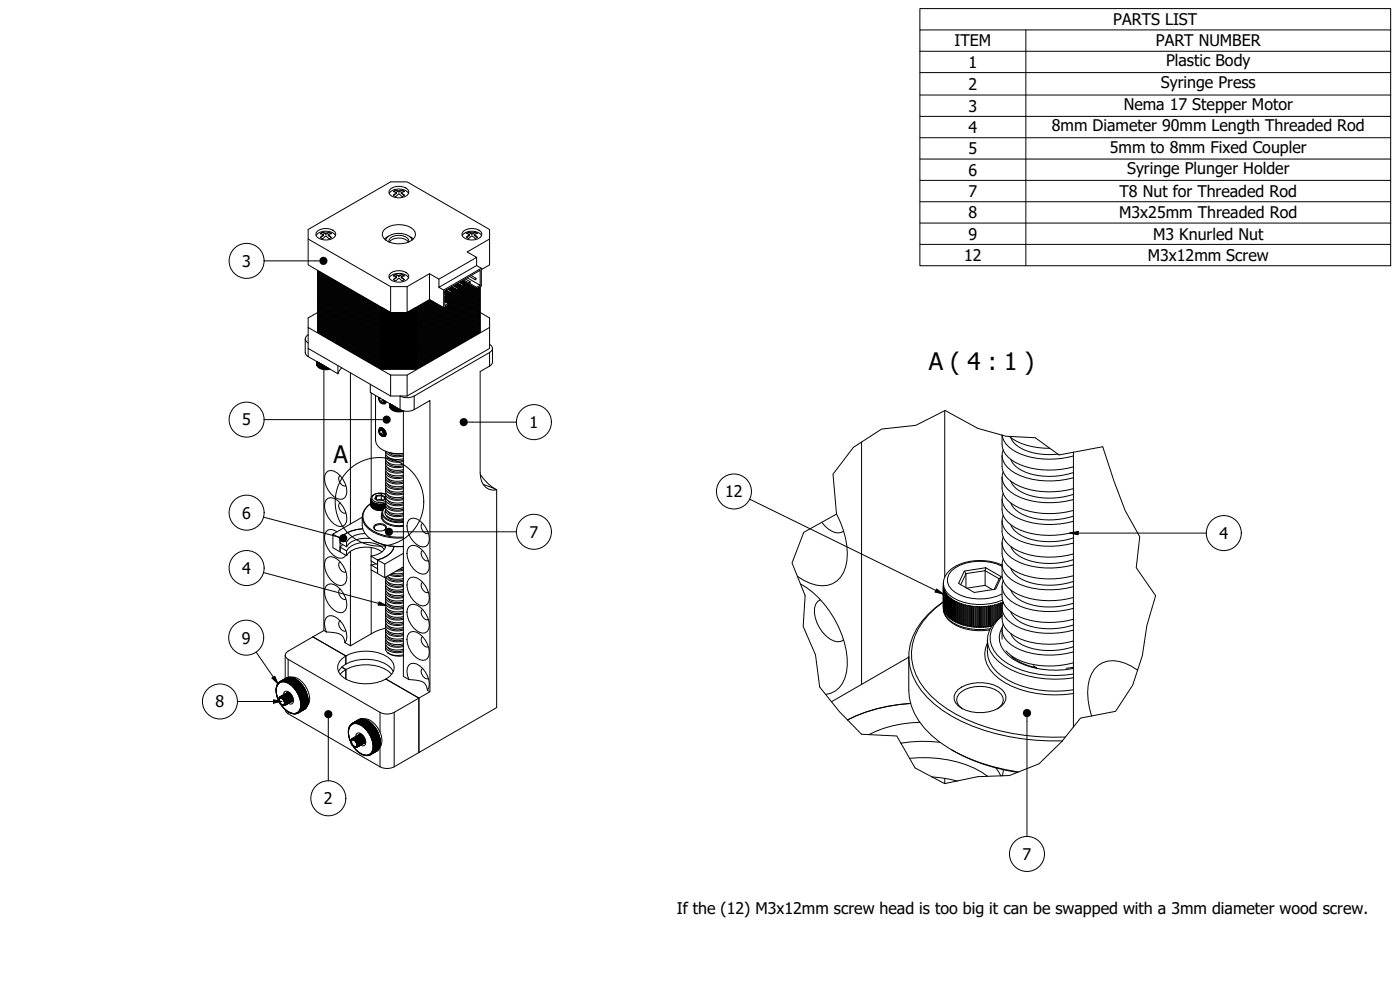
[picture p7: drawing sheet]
<svg xmlns="http://www.w3.org/2000/svg" width="420mm" height="297mm" viewBox="0 0 420 297" stroke-linecap="round" stroke-linejoin="round" font-family="sans-serif">
<defs><g id="words">
<g font-size="7.2">
<text x="278.7" y="110.9">A ( 4 : 1 )</text>
<text x="100.1" y="139.1">A</text>
</g>
<g font-size="4.8">
<text x="334.1" y="7.5">PARTS LIST</text>
<text x="286.5" y="13.9">ITEM</text>
<text x="346.9" y="13.9">PART NUMBER</text>
<text x="290.7" y="20.3">1</text>
<text x="349.9" y="19.9">Plastic Body</text>
<text x="290.7" y="26.9">2</text>
<text x="348.4" y="26.4">Syringe Press</text>
<text x="290.7" y="33.5">3</text>
<text x="337.2" y="33">Nema 17 Stepper Motor</text>
<text x="290.7" y="39.9">4</text>
<text x="315.7" y="39.5">8mm Diameter 90mm Length Threaded Rod</text>
<text x="290.7" y="46.2">5</text>
<text x="333.1" y="45.9">5mm to 8mm Fixed Coupler</text>
<text x="290.7" y="52.7">6</text>
<text x="338.2" y="52.3">Syringe Plunger Holder</text>
<text x="290.7" y="59.1">7</text>
<text x="336" y="59.1">T8 Nut for Threaded Rod</text>
<text x="290.7" y="65.5">8</text>
<text x="335.9" y="65.5">M3x25mm Threaded Rod</text>
<text x="290.7" y="71.9">9</text>
<text x="346.1" y="71.9">M3 Knurled Nut</text>
<text x="72.7" y="80.1">3</text>
<text x="289.3" y="78.3">12</text>
<text x="344.5" y="78.3">M3x12mm Screw</text>
<text x="72.7" y="127.7">5</text>
<text x="158.9" y="128.4">1</text>
<text x="217.6" y="149.2">12</text>
<text x="72.7" y="155.6">6</text>
<text x="158.9" y="161.3">7</text>
<text x="366" y="161.7">4</text>
<text x="72.7" y="172.2">4</text>
<text x="72.6" y="193.1">9</text>
<text x="64.7" y="212.3">8</text>
<text x="97.2" y="241.3">2</text>
<text x="306.9" y="258">7</text>
<text x="203.1" y="274.1">If the (12) M3x12mm screw head is too big it can be swapped with a 3mm diameter wood screw.</text>
</g>
</g></defs>
<!-- layer: Visible (ISO) -->
<g fill="none" stroke="#000" stroke-width=".3">
<path d="M116.8 58a3.9 3.9 0 0 1 5.8 0M117.2 56.6a4.3 4.3 0 0 1 5.2 .3l.3 .6a2.1 2.1 0 0 1-2.2 1.8 3.4 3.4 0 0 1-3.8-1.5l.1-.6zM118.1 57.4l.7-.3 .9 .2 1-.2 .7 .4-1 .2 1 .9-.7 .4-1-.9-1.1 .8-.5-.3 .9-.9zM118.6 57.1l-.5 .3M118.8 57.1l.9 .5v-.3M119 57.7v.3l-.9 .6M120.4 57.7v.3l1 .6M120.7 57.1l-1 .5M120.8 57.1l.5 .3M92.5 71.7v7.8l24.7 14.3h7.8M94.9 70.7a3.9 3.9 0 0 1 5.8 0M95.3 69.3a4.3 4.3 0 0 1 5.2 .3l.3 .5a2.09 2.09 0 0 1-2.2 1.9 3.4 3.4 0 0 1-3.8-1.6l.1-.6z"/>
<path d="M96.1 70.1l.7-.4 1 .2 1-.1 .6 .3-.9 .3 .9 .8-.7 .5-.9-.9-1 .8-.7-.4 1-.8zM96.7 69.8l-.5 .3M96.8 69.7l1 .6v-.4M97.1 70.4v.3l-1 .5M98.5 70.4v.3l.9 .5M98.7 69.7l-.9 .6M98.8 69.8l.6 .3M115.2 69a7.1 7.1 0 0 1 8.9-.1 2.12 2.12 0 0 1-1.1 3.6 7.1 7.1 0 0 1-7.9-1.2l-.4-.7 .1-.8zM115.7 72a4.4 4.4 0 0 1 5.1-1.9 3.2 3.2 0 0 1 2.9 1.9M116.6 70.9l-1.2 .8M116.8 72.6a1.86 1.86 0 0 1 1.9-1.9 3.7 3.7 0 0 1 4 1.3v.6M116.8 72.6a4 4 0 0 1 5.8 0"/>
<path d="M122.9 70.9l1.2 .8M138.7 70.7a3.9 3.9 0 0 1 5.8 0M139.2 69.3a4.3 4.3 0 0 1 5.1 .3l.3 .5a2.09 2.09 0 0 1-2.2 1.9 3.4 3.4 0 0 1-3.8-1.6l.1-.6zM140.7 69.6l-.8 .4 1 .3-1 .9 .8 .4 .9-.9 1 .9 .7-.4-1-.9 1-.3-.7-.4M140.7 69.6a1.82 1.82 0 0 0 1.9 0M140.7 69.6l-.6 .5M140.7 69.7l.9 .6v-.4M140.9 70.3v.4l-.9 .5M142.3 70.3v.4l.9 .5M142.6 69.6l.6 .5M142.6 69.7l-1 .6M143 77.2v2.5l1.5 .8v5.3l-1.5 .8-4.2-2.4"/>
<path d="M143 79.7l-11.3 6.5v-2.4M146.9 71.7v-2.8l-24.7-14.3h-5l-24.7 14.3v2.8l24.7 14.3v7.8h-2.8M92.5 98.3l24.7 14.2v6.3l-24.7-14.3zM95.3 81.4v18.3l19.1 11-19.1-11.1M95.3 99.4l19.1 11M95.3 99.2l19.1 11.1M95.3 99.1l19.1 11M95.3 98.9l19.1 11M95.3 98.7l19.1 11.1M95.3 98.6l19.1 11M95.3 98.4l19.1 11M95.3 98.3l19.1 11"/>
<path d="M95.3 98.1l19.1 11M95.3 97.9l19.1 11M95.3 97.8l19.1 11M95.3 97.6l19.1 11M95.3 97.4l19.1 11.1M95.3 97.3l19.1 11M95.3 97.1l19.1 11M95.3 96.9l19.1 11.1M95.3 96.8l19.1 11M95.3 96.6l19.1 11M95.3 96.5l19.1 11M95.3 96.3l19.1 11"/>
<path d="M95.3 96.1l19.1 11M95.3 96l19.1 11M95.3 95.8l19.1 11M95.3 95.6l19.1 11.1M95.3 95.5l19.1 11M95.3 95.3l19.1 11M95.3 95.1l19.1 11.1M95.3 95l19.1 11M95.3 94.8l19.1 11M95.3 94.7l19.1 11M95.3 94.5l19.1 11M95.3 94.3l19.1 11.1"/>
<path d="M95.3 94.2l19.1 11M95.3 94l19.1 11M95.3 93.8l19.1 11.1M95.3 93.7l19.1 11M95.3 93.5l19.1 11M95.3 93.4l19.1 11M95.3 93.2l19.1 11M95.3 93l19.1 11M95.3 92.9l19.1 11M95.3 92.7l19.1 11M95.3 92.5l19.1 11.1M95.3 92.4l19.1 11"/>
<path d="M95.3 92.2l19.1 11M95.3 92l19.1 11.1M95.3 91.9l19.1 11M95.3 91.7l19.1 11M95.3 91.6l19.1 11M95.3 91.4l19.1 11M95.3 91.2l19.1 11.1M95.3 91.1l19.1 11M95.3 90.9l19.1 11M95.3 90.7l19.1 11.1M95.3 90.6l19.1 11M95.3 90.4l19.1 11"/>
<path d="M95.3 90.2l19.1 11.1M95.3 90.1l19.1 11M95.3 89.9l19.1 11M95.3 89.8l19.1 11M95.3 89.6l19.1 11M95.3 89.4l19.1 11.1M95.3 89.3l19.1 11M95.3 89.1l19.1 11M95.3 88.9l19.1 11.1M95.3 88.8l19.1 11M95.3 88.6l19.1 11M95.3 88.5l19.1 11"/>
<path d="M95.3 88.3l19.1 11M95.3 88.1l19.1 11M95.3 88l19.1 11M95.3 87.8l19.1 11M95.3 87.6l19.1 11.1M95.3 87.5l19.1 11M95.3 87.3l19.1 11M95.3 87.1l19.1 11.1M95.3 87l19.1 11M95.3 86.8l19.1 11M95.3 86.7l19.1 11M95.3 86.5l19.1 11"/>
<path d="M95.3 86.3l19.1 11.1M95.3 86.2l19.1 11M95.3 86l19.1 11M95.3 85.8l19.1 11.1M95.3 85.7l19.1 11M95.3 85.5l19.1 11M95.3 85.4l19.1 11M95.3 85.2l19.1 11M95.3 85l19.1 11M95.3 84.9l19.1 11M95.3 84.7l19.1 11M95.3 84.5l19.1 11.1"/>
<path d="M95.3 84.4l19.1 11M95.3 84.2l19.1 11M95.3 84l19.1 11.1M95.3 83.9l19.1 11M95.3 83.7l19.1 11M95.3 83.6l19.1 11M95.3 83.4l19.1 11M95.3 83.2l19.1 11.1M95.3 83.1l19.1 11M95.3 82.9l19.1 11M95.3 82.7l19.1 11.1M95.3 82.6l19.1 11"/>
<path d="M95.3 82.4l19.1 11M95.3 82.2l19.1 11.1M95.3 82.1l19.1 11M95.3 81.9l19.1 11M95.3 81.8l19.1 11M95.3 81.6l19.1 11M95.3 93.8l-2.8 1.6v2.9M95.3 81.1v.2M114.4 93.8h10.6M114.4 93.9h10.6v.2h-10.6zM114.4 94.3h10.6v.1h-10.6zM114.4 94.6h10.6v.1h-10.6z"/>
<path d="M114.4 94.9h10.6v.2h-10.6zM114.4 95.2h10.6v.2h-10.6zM114.4 95.6h10.6v.1h-10.6zM114.4 95.9h10.6v.1h-10.6zM114.4 96.2h10.6v.2h-10.6zM114.4 96.5h10.6v.2h-10.6zM114.4 96.9h10.6v.1h-10.6zM114.4 97.2h10.6v.2h-10.6zM114.4 97.5h10.6v.2h-10.6zM114.4 97.8h10.6v.2h-10.6zM114.4 98.2h10.6v.1h-10.6zM114.4 98.5h10.6v.2h-10.6z"/>
<path d="M114.4 98.8h10.6v.2h-10.6zM114.4 99.1h10.6v.2h-10.6zM114.4 99.5h10.6v.1h-10.6zM114.4 99.8h10.6v.2h-10.6zM114.4 92.3l-19.1-11 19.1 11.2M114.4 100h10.5M114.4 99.6l10.5 .1M114.4 99h10.5M114.4 98.7h10.5M114.4 98l10.5 .1M114.4 97.7h10.5M114.4 97l10.5 .1"/>
<path d="M114.4 96.4h10.5M114.4 96l10.5 .1M114.4 95.4h10.5M114.4 95.1h10.5M114.4 94.4l10.5 .1M114.4 94.1h10.5M114.4 92.3v.2M114.4 92.6v.2M114.4 92.9v.2M114.4 93.3v.1M114.4 93.6v.2M114.4 92.5h.6"/>
<path d="M114.4 92.3h.3M114.4 92.6h.9M114.4 92.8h1.2M114.4 92.9h1.4M114.4 93.1h1.7M114.4 93.3h2M114.4 93.4h2.3M114.4 93.6h2.6M114.4 93.4l.1 .1M114.4 93.1l.1 .1M114.4 92.8h.1M114.4 92.5h.1"/>
<path d="M114.5 93.5h2.3M114.5 93.2h1.7M114.5 92.5h.6M114.5 92.5h.1M114.5 92.8h.1M114.5 93.1v.1M114.5 93.4v.1M114.5 93.8h.1M114.5 94.1h.1M114.5 94.4v.1M114.5 94.7v.1M114.5 95.1h.1"/>
<path d="M114.5 95.4h.1M114.5 95.7v.1M114.5 96v.1M114.5 96.4h.1M114.5 96.7h.1M114.5 97v.1M114.5 97.4h.1M114.5 97.7h.1M114.5 98v.1M114.5 98.3v.1M114.5 98.7h.1M114.5 99h.1"/>
<path d="M114.5 99.3v.1M114.5 99.6v.1M114.5 100h.1M116.8 83.4a3.9 3.9 0 0 1 5.8 0M117.2 86h5M117.2 81.9a4.3 4.3 0 0 1 5.2 .3l.3 .6a2.11 2.11 0 0 1-2.2 1.8 3.4 3.4 0 0 1-3.8-1.5l.1-.6zM118.1 82.8l.7-.4 .9 .2 1-.2 .7 .4-1 .2 1 .9-.7 .4-1-.9-.9 .9-.7-.4 .9-.9zM118.6 82.4l-.5 .3M118.8 82.4l.9 .5v-.3M119 83v.4l-.9 .5M120.4 83v.4l1 .5M120.7 82.4l-1 .5"/>
<path d="M120.8 82.4l.5 .3M122.2 86l6.7-3.9v7.8l-6.7 3.9zM122.5 93.6h2.5M122.7 93.5h2.2M122.7 93.4h2.3M123 93.3h2M123.2 93.2h1.7M123.3 93.1h1.7M123.6 92.9h1.4M124.2 92.6h.8M124.4 92.5h.5M124.4 92.5h.6"/>
<path d="M124.7 92.3h.3M124.9 93.4h.1M124.9 93.1h.1M124.9 92.8h.1M124.9 92.5h.1M125 92.3v.2M125 92.6v.2M125 92.9v.2M125 93.3v.1M125 93.6v.2M125 92.8h-1.2M128.9 89.9l4.2 2.4 1.5-.8"/>
<path d="M129 90l-4 2.3M129.2 90l-4.2 2.5M129.3 90.1l-4.3 2.5M129.5 90.2l-4.5 2.6M129.6 90.3l-4.6 2.6M129.7 90.4l-4.7 2.7M129.9 90.5l-4.9 2.8M130 90.5l-5 2.9M130.2 90.6l-5.2 3M130.3 90.7l-5.3 3.1M130.5 90.8l-5.5 3.1M130.6 90.9l-5.7 3.2"/>
<path d="M130.7 90.9l-5.7 3.4M130.9 91l-6 3.4M131 91.1l-6 3.5M131.2 91.2l-6.3 3.6-10.5-.1M131.3 91.3l-6.3 3.6M131.4 91.4l-6.5 3.7M131.6 91.4l-6.6 3.8M131.7 86.2l1.4 .8v5.3l-8.2 4.7M131.7 91.5l-6.8 3.9M131.9 91.6l-6.9 4M132 91.7l-7.1 4.1-10.5-.1M132.2 91.8l-7.2 4.1"/>
<path d="M132.3 91.8l-7.4 4.2M132.4 91.9l-7.4 4.3M132.6 92l-7.7 4.4M132.7 92.1l-7.7 4.4M132.9 92.2l-8 4.5h-10.5M133 92.2l-8 4.7M133.5 88.9l.3 .1-.3 .2M133.6 88.9l-.1 .1M133.8 87l1.7 1M133.9 88.6l.1 .3-.2 .2zM134 87.1l-.5 .3M134.1 87.2l-.6 .4"/>
<path d="M134.3 87.3l-.8 .4M134.3 86.7l1.5 .9M134.4 87.4l-.9 .5M134.5 87.4l-1 .6M134.7 87.5l-1.2 .7M134.8 87.6l-1.2 .7M135 87.7l-1.3 .7M135.1 87.8l-1.3 .7M135.2 87.8l-1.2 .8-.5-.3M135.4 87.9l-1.3 .8M135.5 88l-1.5 .9M135.6 86l1.7 1"/>
<path d="M135.7 87.6l.1 .3-.2 .1zM135.7 86.1l-1.2 .7M135.9 86.2l-1.3 .7M136 86.3l-1.2 .7M136.1 85.7l1.5 .9M136.2 86.3l-1.3 .8M136.3 86.4l-1.3 .8M136.4 86.5l-1.2 .7M136.6 86.6l-1.3 .7M136.7 86.7l-1.2 .7M136.9 86.7l-1.3 .8M137 86.8l-1.3 .8"/>
<path d="M137.2 86.9l-1.4 .8M137.3 87l-1.5 .8M137.4 85l1.7 1-1.5 .8M137.4 86.6l.1 .3-.2 .1zM137.5 85.1l-1.3 .7M137.7 85.2l-1.3 .7M137.8 85.2l-1.3 .8M137.9 84.7l1.4 .9M137.9 85.3l-1.2 .7M138.1 85.4l-1.3 .7M138.2 85.5l-1.3 .7M138.4 85.6l-1.3 .7"/>
<path d="M138.5 85.6l-1.3 .8M138.6 85.7l-1.2 .8M138.8 85.8l-1.3 .7M138.9 85.9l-1.3 .7M138.9 84.2l-.9 .6M139.1 84.3l-1 .6M139.1 84l3.9 2.2M139.2 85.6l.1 .3-.2 .1zM139.2 84.4l-.9 .5M139.4 84.5l-1 .5M139.5 84.6l-.9 .5M139.6 83.7l1.5 .8"/>
<path d="M139.6 84.7l-.9 .5M139.8 84.7l-.9 .6M139.9 84.8l-.9 .6M140.1 84.9l-1 .5M140.2 83.4l3.9 2.2v-4.5l-10.6 6.1v4.5l1.1-.6v.4M140.2 85l-.9 .5M140.4 85.1l-1 .5M140.5 85.1l-1.1 .7M140.6 85.2l-7.1 4.2M140.8 85.3l-7.3 4.2M140.9 82.9l1.7 1M140.9 85.4l-7.4 4.3"/>
<path d="M141 84.5l.1 .1-.2 .4zM141.1 85.5l-7.6 4.3M141.2 85.6l-7.7 4.4M141.3 85.6l-7.8 4.6M141.4 82.7l1.5 .8M141.5 85.7l-8 4.6M141.6 85.8l-8.1 4.7 1.1 .6M141.8 85.9l-8.2 4.7M141.9 86l-8.1 4.7M142 86l-8.1 4.7M142.2 86.1l-8.1 4.7M142.3 86.2l-8.1 4.7"/>
<path d="M142.5 86.3l-8.2 4.7M142.6 86.4l-8.1 4.7M142.7 83.5l.2 .1-.3 .3zM142.8 86.5l-8.2 4.7M142.9 86.5l-8.3 4.9M144.1 86v13.7l-19.1 11 19.1-11.1M144.1 99.4l-19.2 11.1-10.5-.1M144.1 99.1l-19.2 11M144.1 98.7l-19.2 11.1M144.1 98.4l-19.2 11.1-10.5-.1M144.1 98.1l-19.2 11M144.1 97.8l-19.2 11"/>
<path d="M144.1 97.4l-19.2 11.1h-10.5M144.1 97.1l-19.2 11M144.1 96.8l-19.2 11.1-10.5-.1M144.1 96.5l-19.2 11M144.1 96.1l-19.2 11M144.1 95.8l-19.2 11.1-10.5-.1M144.1 95.5l-19.2 11M144.1 95.1l-19.2 11.1M144.1 94.8l-19.2 11.1-10.5-.1M144.1 94.5l-19.2 11M144.1 94.2l-19.2 11M144.1 93.8l-19.2 11.1h-10.5"/>
<path d="M144.1 93.5l-19.2 11M144.1 93.2l-19.2 11M144.1 92.9l-19.2 11h-10.5M144.1 92.5l-19.2 11.1M144.1 92.2l-19.2 11M144.1 91.9l-19.2 11.1-10.5-.1M144.1 91.6l-19.2 11M144.1 91.2l-19.2 11.1h-10.5M144.1 90.9l-19.2 11M144.1 90.6l-19.2 11M144.1 90.2l-19.2 11.1h-10.5M144.1 89.9l-19.2 11"/>
<path d="M144.1 89.6l-19.2 11M144.1 89.3l-19.2 11h-10.5M144.1 88.9l-19.2 11.1M144.1 88.6l-19.2 11M144.1 88.3l-19.2 11.1-10.5-.1M144.1 88l-19.2 11M144.1 87.6l-19.2 11.1M144.1 87.3l-19.2 11.1-10.5-.1M144.1 87l-19.2 11M144.1 86.7l-19.2 11M144.1 86.3l-19.2 11.1h-10.5M144.1 85.6l-1.1 .6v.4l-8.4 4.9"/>
<path d="M144.1 93.8l2.8 1.6v2.9M144.1 86.2l-19.1 11M144.1 86.5l-19.1 11M144.1 86.8l-19.1 11M144.1 87.1l-19.1 11.1M144.1 87.5l-19.1 11M144.1 87.8l-19.1 11M144.1 88.1l-19.1 11M144.1 88.5l-19.1 11M144.1 88.8l-19.1 11M144.1 89.1l-19.1 11M144.1 89.4l-19.1 11.1"/>
<path d="M144.1 89.8l-19.1 11M144.1 90.1l-19.1 11M144.1 90.4l-19.1 11M144.1 90.7l-19.1 11.1M144.1 91.1l-19.1 11M144.1 91.4l-19.1 11M144.1 91.7l-19.1 11M144.1 92l-19.1 11.1M144.1 92.4l-19.1 11M144.1 92.7l-19.1 11M144.1 93l-19.1 11M144.1 93.4l-19.1 11"/>
<path d="M144.1 93.7l-19.1 11M144.1 94l-19.1 11M144.1 94.3l-19.1 11.1M144.1 94.7l-19.1 11M144.1 95l-19.1 11M144.1 95.3l-19.1 11M144.1 95.6l-19.1 11.1M144.1 96l-19.1 11M144.1 96.3l-19.1 11M144.1 96.6l-19.1 11M144.1 96.9l-19.1 11.1M144.1 97.3l-19.1 11"/>
<path d="M144.1 97.6l-19.1 11M144.1 97.9l-19.1 11M144.1 98.3l-19.1 11M144.1 98.6l-19.1 11M144.1 98.9l-19.1 11M144.1 99.2l-19.1 11.1M144.5 80.9l2.4-1.4v-7.8l-6.7 3.9 2.8 1.6-11.3 6.6-2.8-1.7M144.5 80.5l-11.4 6.5M91.6 101.7v4.1l.4 .8 9.4 5.5M92.5 100.5a1.3 1.3 0 0 0-.9 1.2 1.3 1.3 0 0 0 .9 1.2M95 108.5v.6M95 109.1h.1"/>
<path d="M95 109.2a2.96 2.96 0 0 0 4 1.6M95 108.5l.1 .9M95 109.2h.1M95.1 108.5l-.1 .7M95.1 108.5v.8M95.1 109.3h.1M95.1 109.4v-.9v1M95.1 109.4h.1M95.1 109.5h.1M95.2 108.5l-.1 1M95.2 109.6v-1v1.1M95.3 108.6l-.1 1.1"/>
<path d="M95.3 109.7h-.1M95.3 108.6v1.2M95.4 108.6l-.1 1.2M95.4 109.8h.1M95.4 108.7v1.2M95.4 108.7v1.2zM95.5 108.7v1.2M95.5 109.9h.1M95.5 108.8v1.1M95.6 108.8v1.2M95.6 110h.1M95.6 108.8v1.3z"/>
<path d="M95.7 108.8v1.3M95.7 110.1h.1M95.8 108.9v1.2zM95.8 108.9v1.3zM95.8 110.1l.1 .1M95.9 108.9l-.1 1.3M95.9 110.2l.1-1.2 .1 1.3M95.9 109v1.2M96 109l-.1 1.2M96 110.2h.1M96.1 110.3h.1M96.1 109.1v1.2z"/>
<path d="M96.2 109.1l.1 1.3v-1.2M96.2 110.3l.1 .1M96.4 109.2l-.1 1.2zM96.4 110.4h.1M96.4 109.3l-.1 1.1M96.5 109.3v1.2zM96.5 110.4l.1 .1M96.6 109.4l-.1 1.1M96.7 109.4l-.1 1.1zM96.7 110.5h.1M96.7 109.4l-.1 1.1M96.8 110.5l.1-1 .1 1.1"/>
<path d="M96.8 109.5v1M96.8 110.5h.1M97 109.6v1M97 110.6h.1M97.1 109.6l-.1 1M97.1 109.7v.9zM97.1 110.6h.1M97.2 110.9v78.3l-3.3 1.9M97.2 109.7l-.1 .9M97.3 109.8v.8zM97.3 110.6h.1M97.4 109.8l-.1 .8"/>
<path d="M97.5 109.9v.7zM97.5 110.6h.1M97.6 109.9l-.1 .7M97.7 110v.7zM97.7 110.6h.1M97.8 110l-.1 .7M97.8 110.1v.6M97.9 110.1v.6zM97.9 110.6v.1M98 110.2v.4M98.1 110.6h.1M98.2 110.3v.3"/>
<path d="M98.3 110.6h.1M98.3 110.4v.2l.1-.2M98.4 110.6h.1M98.5 110.5h.1M98.6 110.6h.1M98.7 110.6h.1M101.4 109.7v2.4M102.6 110.3l-1.2 1.8M105.2 111.9v45.3M111.1 115.3v2.5l9 5.1M111.4 117.9v31.3M112.7 118.7v13.4a3.8 3.8 0 0 0 2.6 3.1 11 11 0 0 0 5.8 .9"/>
<path d="M113.6 119.6l.1-.4a1.35 1.35 0 0 0 1.3 1.8l.1-1M113.9 119.4l-.2 .2 .3 1 .8 .4 .3-.5-.2-.6M114 119.4l-.3 .2M114.2 119.5l-.3 .2 .3 .7-.2 .2M114.4 100.1h10.6v.2h-10.6zM114.4 100.5h10.6v.1h-10.6zM114.4 100.8h10.6v.1h-10.6zM114.4 101.1h10.6v.2h-10.6zM114.4 101.4h10.6v.2h-10.6zM114.4 101.8h10.6v.1h-10.6zM114.4 102.1h10.6v.2h-10.6zM114.4 102.4h10.6v.2h-10.6z"/>
<path d="M114.4 102.7h10.6v.2h-10.6zM114.4 103.1h10.6v.1h-10.6zM114.4 103.4h10.6v.2h-10.6zM114.4 103.7h10.6v.2h-10.6zM114.4 104h10.6v.2h-10.6zM114.4 104.4h10.6v.1h-10.6zM114.4 104.7h10.6v.2h-10.6zM114.4 105h10.6v.2h-10.6zM114.4 105.4h10.6v.1h-10.6zM114.4 105.7h10.6v.1h-10.6zM114.4 106h10.6v.2h-10.6zM114.4 106.3h10.6v.2h-10.6z"/>
<path d="M114.4 106.7h10.6v.1h-10.6zM114.4 107h10.6v.1h-10.6zM114.4 107.3h10.6v.2h-10.6zM114.4 107.6h10.6v.2h-10.6zM114.4 108h10.6v.1h-10.6zM114.4 108.3h10.6v.2h-10.6zM114.4 108.6h10.6v.2h-10.6zM114.4 108.9h10.6v.2h-10.6zM114.4 109.3h10.6v.1h-10.6zM114.4 109.6h10.6v.2h-10.6zM114.4 109.9h10.6v.2h-10.6zM114.4 110.3h10.6v.1h-10.6z"/>
<path d="M114.4 110.1h10.5M114.4 109.8h10.5M114.4 109.1l10.5 .1M114.4 108.8h10.5M114.4 108.1l10.5 .1M114.4 107.5h10.5M114.4 107.1l10.5 .1M114.4 106.5h10.5M114.4 106.2h10.5M114.4 105.5l10.5 .1M114.4 105.2h10.5M114.4 104.5l10.5 .1"/>
<path d="M114.4 104.2l10.5 .1M114.4 103.6h10.5M114.4 103.2l10.5 .1M114.4 102.6h10.5M114.4 101.9l10.5 .1M114.4 101.6h10.5M114.4 100.9l10.5 .1M114.4 100.6l10.5 .1M114.4 110.6h10.6M114.5 100.3h.1M114.5 100.6v.1M114.5 100.9v.1"/>
<path d="M114.5 101.3h.1M114.5 101.6h.1M114.5 101.9v.1M114.5 102.3h.1M114.5 102.6h.1M114.5 102.9v.1M114.5 103.2v.1M114.5 103.6h.1M114.5 103.9h.1M114.5 104.2v.1M114.5 104.5v.1M114.5 104.9h.1"/>
<path d="M114.5 105.2h.1M114.5 105.5v.1M114.5 105.8v.1M114.5 106.2h.1M114.5 106.5h.1M114.5 106.8v.1M114.5 107.1v.1M114.5 107.5h.1M114.5 107.8v.1M114.5 108.1v.1M114.5 108.5h.1M114.5 108.8h.1"/>
<path d="M114.5 109.1v.1M114.5 109.4v.1M114.5 109.8h.1M114.5 110.1h.1M114.5 110.4v.1M114.5 110.7v.1M117.2 112.5h5M117.2 118.8h5M122.2 112.5l24.7-14.2v6.2l-24.7 14.3zM124.9 110.7h-10.5l10.5 .1M146.9 103.3a1.29 1.29 0 0 1 .9 1.2 1.29 1.29 0 0 1-.9 1.3l-22.6 13a4.7 4.7 0 0 1-4.2 0M147.8 104.5l-.1 4.6-.8 .7-2.8 1.7v30.3a4.4 4.4 0 0 0 5 5.2"/>
<path d="M113.6 129.4l.1-.6 .4-.2a1.61 1.61 0 0 1 1.2 2.1l-.4 .2-.5-.2M113.7 128.9l.2-.5a1.52 1.52 0 0 1 1.9 1.8l-.1 .5-.3 .3-.5-.1M113.7 128.9a1.2 1.2 0 0 1 1.3 .6 1.2 1.2 0 0 1-.1 1.3 1.36 1.36 0 0 1-1.2-1.9zM113.9 128.7a1.45 1.45 0 0 1 1.4 2.1l-.2 .1M113.9 128.7h.1M114 128.6a.85 .85 0 0 1 1.1 .3M114.1 128.9l.7 .4 .3 1-.3 .5-.8-.5-.3-.9zM114.1 128.3a1.73 1.73 0 0 1 1.5 2.6M114.1 128.3h-.1M114.1 128.5v.1M114.2 129l-.5 .4M114.4 129.1l-.5 .3 .3 .8-.2 .1"/>
<path d="M114.8 120.8v.2M114.8 130.6v.2M114.9 129l.6 .9M114.9 120l-.7 .4 .6 .4M114.9 129.8l-.7 .4 .6 .4M115.1 120.4l-.3 .4M115.1 130.2l-.3 .4M115.2 129.1a1.11 1.11 0 0 1 .1 1.9l-.4-.1M115.3 120.2l-.1 .8h-.8M115.5 120.3v.4l-.4 .4M115.5 130.7h.1M115.6 130.9h-.1"/>
<path d="M115.6 129.7l.1 .6-.3 .4M115.7 120.4v.1M115.7 120.4l-.3 .5M115.7 135.4a2.28 2.28 0 0 0 2.5 2.4l2.9-.2M115.7 136.8a2.32 2.32 0 0 0 2.5 2.6l2.9-.1M115.7 138.4a2.32 2.32 0 0 0 2.5 2.7l2.9-.2M115.7 135.4a4.5 4.5 0 0 0 5.4 1.4M115.8 136.4a1.6 1.6 0 0 0 1.3 1.9 6.4 6.4 0 0 0 4 .2M115.8 138a1.61 1.61 0 0 0 1.3 1.9 6.5 6.5 0 0 0 4 .2M115.8 139.6a1.6 1.6 0 0 0 1.3 2 6.5 6.5 0 0 0 4 .1M115.8 120.5l-.1 .5-.3 .2h-.5M115.9 120.5l-.4 .7"/>
<path d="M116.4 138.7a4 4 0 0 0 4.7 1M116.4 137.1a4 4 0 0 0 4.7 1M116.5 135.7a4.4 4.4 0 0 0 4.6 .7M117 121.9a2.71 2.71 0 0 0 3.6 1.6l.6-.2M117 121.1v.8M117 121.7h.1M117 121.1v.6M117 121.8h.1M117 121.1v.7M117 121.9h.1M117 135.8a6.2 6.2 0 0 0 3.7 .3M117 121.1l.1 1"/>
<path d="M117 121.2v.8M117 122h.1M117.1 121.2v.9M117.1 122.1h.1M117.1 121.2v1M117.1 122.2h.1M117.2 121.3v1.1zM117.2 122.3h.1M117.2 121.3v1.1M117.3 121.3v1.2zM117.3 122.4h.1M117.4 122.5h.1"/>
<path d="M117.4 121.4v1.2zM117.4 122.6l.1-1.2v1.3M117.4 122.6h.1M117.5 122.7h.1M117.6 121.5v1.2zM117.6 121.5v1.3M117.6 122.7l.1 .1M117.7 121.5v1.3zM117.7 121.6v1.2M117.8 121.6l-.1 1.2M117.8 122.8h.1M117.9 121.7v1.2z"/>
<path d="M117.9 122.9h.1M117.9 121.7v1.2M118 123l.1-1.2v1.2M118 121.7v1.3zM118 122.9l.1 .1M118.1 121.8v1.2M118.1 123h.1M118.2 121.8l-.1 1.2M118.3 121.9v1.2M118.3 123v.1M118.3 121.9v1.2zM118.4 122l.1 1.1v-1.1"/>
<path d="M118.4 123.1h.1M118.6 122v1.2M118.6 122.1v1.1M118.6 123.1l.1 .1M118.7 122.1l-.1 1.1M118.7 122.1v1.1M118.7 123.2h.1M118.8 122.2l-.1 1M118.9 122.2v1zM118.9 123.2h.1M119 122.3l-.1 .9M119.1 122.3v1"/>
<path d="M119.1 123.2h.1M119.2 122.4l-.1 .9M119.2 122.4v.9zM119.2 123.3h.1M119.3 122.5l-.1 .8M119.4 122.5v.8zM119.4 123.3h.1M119.5 122.6l-.1 .7M119.6 122.6v.7zM119.6 123.3h.1M119.7 122.7l-.1 .6M119.7 122.7v.6"/>
<path d="M119.8 123.3h.1M119.9 122.8v.5l.1-.4M120 123.3h.1M120.1 122.9a4.7 4.7 0 0 0 4.2 0l4.7-2.7v87.3l-3.3 2v16.3l23.4-13.5v-65.3M120.1 122.9v.4l.1-.3M120.2 123.3h.1M120.3 123v.3l.1-.2M120.3 123.2l.1 .1M120.4 123.1v.1M120.5 123.2h.1M120.6 123.2h.1M120.6 123.1v.1"/>
<path d="M121.1 123.4v79.5l1.6 1M258.6 132.6v72.8M283.5 123.2v49.9M300.7 136.6a7.3 7.3 0 0 0 1.8 7.1 18.9 18.9 0 0 0 14 3.8l5.6-.9M300.7 130.6a6.9 6.9 0 0 0 1.8 6.5 18.9 18.9 0 0 0 14 3.9l5.6-.9M300.8 130.6a7.1 7.1 0 0 0 4.3 5.1 24.9 24.9 0 0 0 17 1.1M301.1 135a5.2 5.2 0 0 0 2.4 6.2 23.3 23.3 0 0 0 18.6 2.1M302.9 130.9a19.1 19.1 0 0 0 12.2 3.6M303.3 137.8a9.1 9.1 0 0 0 7 4.6 23 23 0 0 0 11.8-.6M303.3 131.3a9.1 9.1 0 0 0 7.1 4.6l3.4 .5 3.7-.1M322.1 135.7v82.4M97.9 149.9a2.34 2.34 0 0 1 3.3 .2 7 7 0 0 1 2.8 6.5 1.85 1.85 0 0 1-2.8 1.2 7 7 0 0 1-3.7-7.1z"/>
<path d="M97.9 141.8a2.34 2.34 0 0 1 3.3 .1 7 7 0 0 1 2.8 6.5 1.85 1.85 0 0 1-2.8 1.2 7 7 0 0 1-3.7-7.1zM101.1 159.6a2.11 2.11 0 0 0-2.4-.7 2.11 2.11 0 0 0-1.3 2.2 7 7 0 0 0 4.4 6.4h.8l.7-.3 .5-.6M102.1 150.9a1.83 1.83 0 0 0 .7 2.9l.6 .2 .4-.1M102.1 142.7a1.83 1.83 0 0 0 .7 2.9l.6 .3 .4-.2M108.7 155.2l-8.8 5.1v4l2.2 1.3v-4.1l-2.2-1.2M108.7 155.1a6.4 6.4 0 0 0 4.5 7.7 17.4 17.4 0 0 0 7.9 1.2M108.8 158.7a9.9 9.9 0 0 0-6.7 2.8M111.3 149.8v1.6zM111.3 151.4h.1M111.3 149.9v1.6zM111.3 151.5h.1M111.3 150v1.6z"/>
<path d="M111.3 151.6h.1M111.4 150.1v1.6zM111.4 151.7h.1M111.4 150.2v1.6zM111.4 151.8h.1M111.4 150.3l.1 1.6zM111.5 151.9h-.1M111.5 150.4v1.6zM111.5 152h.1M111.6 150.5v1.6zM111.6 150.6v1.5M111.7 150.6v1.6z"/>
<path d="M111.7 150.6v1.5M111.7 150.7l.1 1.6zM111.8 150.7l-.1 1.5M111.8 150.8l.1 1.6zM111.9 150.8v1.5M111.9 152.3h-.1M112 150.8v1.6zM112 150.9v1.5M112.1 150.9v1.6zM112.1 150.9v1.6M112.1 152.4v.1M112.2 151l.1 1.6z"/>
<path d="M112.2 157.9a2.47 2.47 0 0 1 3.8 .2 1.69 1.69 0 0 1-2.2 1.2l-1.4-.5-.3-.5zM112.2 151v1.5M112.3 151l.1 1.6zM112.4 151.1l-.1 1.5M112.5 151.1v1.6zM112.5 151.1v1.6M112.5 152.6v.1M112.6 151.2l.1 1.5zM112.6 149.8l.4-.9v1.1M112.6 151.2l.1 1.5M112.6 152.7h.1M112.7 159.1l-.3-.4-.1-.5a2.21 2.21 0 0 1 3.5 0l-.1 .5-.3 .4"/>
<path d="M112.8 151.2v1.6zM112.8 151.2v1.6M112.8 152.7v.1M112.9 148.7l1.6-.2 1.2 .7-.5 .9-1.6 .2-1.2-.6zM112.9 148.7l.1 .2 1.4-.2v1.1l.6 .3M112.9 151.3l.1 1.5zM112.9 151.3l.1 1.5M112.9 152.8h.1M113.1 151.3l.1 1.6zM113.1 151.3l.1 1.5M113.1 152.8h.1M113.2 151.3l.1 1.6z"/>
<path d="M113.2 151.3l.1 1.6M113.2 152.9h.1M113.4 151.4l.1 1.5zM113.4 151.4l.1 1.5M113.4 152.9h.1M113.6 151.4l.1 1.5zM113.6 151.4l.1 1.5M113.6 152.9h.1M113.7 151.4l.1 1.5zM113.7 151.4l.1 1.5M113.7 152.9h.1M113.9 151.4l.1 1.6z"/>
<path d="M113.9 151.4l.1 1.5M113.9 152.9h.1M114.1 151.4v1.6zM114.1 152.9h.1M114.2 151.4v1.5M114.3 151.4v1.5zM114.4 151.4l-.1 1.5M114.4 151.4v1.5zM114.4 149.8l-1.3 .2M114.5 148.5l-.1 .2 1.1 .6M114.5 151.4l-.1 1.5M114.6 151.4v1.5z"/>
<path d="M114.6 153.9a2.94 2.94 0 0 0 2.6 3.4l1.2 .3h2.7M114.6 154.1a2.29 2.29 0 0 0 1.3 3 8.2 8.2 0 0 0 5.2 .8M114.7 151.4l-.1 1.5M114.8 151.3v1.6zM114.9 151.3v1.6M114.9 152.9h-.1M115 152.8h-.1M115 152.7v-1.4l-.1 1.6M115.2 152.5v-1.2l-.1 1.3M115.3 152.4v-1.2v1.3M115.5 152.3v-1.1l-.1 1.1M115.6 152.1v-1v1.1"/>
<path d="M115.7 149.2l-.6 .9M115.7 152.1a2.01 2.01 0 0 0-.9 1.9 2.01 2.01 0 0 0 1.3 1.7 7.5 7.5 0 0 0 5 .7M115.7 152.1a2.1 2.1 0 0 0-1.1 1.9 2.1 2.1 0 0 0 1.3 1.8 7.7 7.7 0 0 0 5.2 .9M115.7 140.1a2.32 2.32 0 0 0 2.5 2.6l2.9-.2M115.7 141.7a2.32 2.32 0 0 0 2.5 2.6l2.9-.1M115.7 143.3a2.32 2.32 0 0 0 2.5 2.7l2.9-.2M115.7 145a2.32 2.32 0 0 0 2.5 2.6l2.9-.2M115.7 146.6a2.32 2.32 0 0 0 2.5 2.6l2.9-.1M115.7 148.2a2.32 2.32 0 0 0 2.5 2.7l2.9-.2M115.7 149.9a2.32 2.32 0 0 0 2.5 2.6l2.9-.2M115.7 151.5a2.32 2.32 0 0 0 2.5 2.6l2.9-.1M115.7 148.3a3.7 3.7 0 0 0-4.3 .8 3.8 3.8 0 0 0 .2 3.2l1.4 .8h1.8"/>
<path d="M115.7 153.1v.7M115.7 152.9a1.79 1.79 0 0 0 1 2.5 6.6 6.6 0 0 0 4.4 .6M115.7 151.2l.1-.2-.1 1.1M115.8 141.3a1.61 1.61 0 0 0 1.3 1.9 6.4 6.4 0 0 0 4 .2M115.8 142.9a1.6 1.6 0 0 0 1.3 1.9 6.5 6.5 0 0 0 4 .2M115.8 144.5a1.6 1.6 0 0 0 1.3 2 6.4 6.4 0 0 0 4 .1M115.8 146.2a1.6 1.6 0 0 0 1.3 1.9 6.5 6.5 0 0 0 4 .2M115.8 147.8a1.6 1.6 0 0 0 1.3 1.9 6.5 6.5 0 0 0 4 .2M115.8 149.4a1.61 1.61 0 0 0 1.3 2 6.4 6.4 0 0 0 4 .1M115.8 151.1a1.6 1.6 0 0 0 1.3 1.9 6.5 6.5 0 0 0 4 .2M115.8 152.7a1.6 1.6 0 0 0 1.3 1.9 6.4 6.4 0 0 0 4 .2M116 154.7a5.3 5.3 0 0 0 5.1 .9"/>
<path d="M116.4 153.4a4 4 0 0 0 4.7 1M116.4 151.8a4 4 0 0 0 4.7 1M116.4 150.1a4 4 0 0 0 4.7 1M116.4 148.5a4 4 0 0 0 4.7 1M116.4 146.9a4 4 0 0 0 4.7 1M116.4 145.2a4 4 0 0 0 4.7 1M116.4 143.6a4 4 0 0 0 4.7 1M116.4 142a4 4 0 0 0 4.7 1M116.4 140.3a4 4 0 0 0 4.7 1M116.4 155.1l1.9 .9-.2-.2M121.1 155.9l-.6 .1M122.7 156.1a2.34 2.34 0 0 1 3.3 .1 7 7 0 0 1 2.7 6.5 1.85 1.85 0 0 1-2.7 1.2 7 7 0 0 1-3.7-7.1z"/>
<path d="M126.8 157a1.83 1.83 0 0 0 .7 2.9l.6 .3 .5-.2M144.1 142.3a14.6 14.6 0 0 0 4.6 4.5M145 145.3l3.7 1.5M148.7 146.8l.4 .2M246.6 156.7a5.9 5.9 0 0 0 5.8 3.1l.8-.5M251 154.2a23.5 23.5 0 0 1 2.8 15.9 7.4 7.4 0 0 1-10.7 4.9l-3.8-2.1M300.7 143.2a7.3 7.3 0 0 0 1.8 7 18.8 18.8 0 0 0 14 3.9l5.6-1M300.7 149.7a7.3 7.3 0 0 0 1.8 7 18.9 18.9 0 0 0 14 3.9l5.6-.9M300.7 156.2a7.3 7.3 0 0 0 1.8 7.1 18.9 18.9 0 0 0 14 3.8l5.6-.9M301.1 141.5a5.2 5.2 0 0 0 2.4 6.2 23.4 23.4 0 0 0 18.6 2.2M301.1 148.1a5.2 5.2 0 0 0 2.4 6.2 23.3 23.3 0 0 0 18.6 2.1M301.1 154.6a5.2 5.2 0 0 0 2.4 6.2 23.4 23.4 0 0 0 18.6 2.1"/>
<path d="M303.3 157.4a9.1 9.1 0 0 0 7 4.6 23 23 0 0 0 11.8-.6M303.3 150.9a9.1 9.1 0 0 0 7 4.6 22.9 22.9 0 0 0 11.8-.6M303.3 144.4a9.1 9.1 0 0 0 7 4.6 22.9 22.9 0 0 0 11.8-.7M97.9 175.8a2.34 2.34 0 0 1 3.3 .1 7 7 0 0 1 2.8 6.6 1.85 1.85 0 0 1-2.8 1.1 7 7 0 0 1-3.7-7zM97.9 167.6a2.34 2.34 0 0 1 3.3 .2 7 7 0 0 1 2.8 6.5 1.85 1.85 0 0 1-2.8 1.2 7 7 0 0 1-3.7-7.1zM102.1 161.5l1.9 1.1v1.5l-1.9-1.2zM102.1 168.6a1.82 1.82 0 0 0 .7 2.9l.6 .2 .4-.1M102.1 176.7a1.82 1.82 0 0 0 .7 3l.6 .2 .4-.2M102.8 163.4l-.7 .8v1.4l1.9 1.1v-1.4l-1.9-1.1M105.2 165.4v28.4l-1.7-1M109.5 160.1a6.6 6.6 0 0 0-5.5 2.5M111.1 161.6a7 7 0 0 0-7.1 2.5"/>
<path d="M111.4 169.5l1.9 1.2v1.4l-1.9-1.1zM111.4 166.9l1.9 1.1v1.4l-1.9-1.1zM111.4 164.3v2.6M111.4 168.3v1.2M111.4 171v19.2M111.9 162.1a15.8 15.8 0 0 0 9.2 1.9M112.9 169.2l-1.5 .3M113.3 168l2.2 1.2v4.1l-2.2-1.2zM114.6 165.5l.1 .1a8.8 8.8 0 0 0-10.1 .3l-.6 .8M115.2 163.5l.5 .7M115.3 164.9a8.4 8.4 0 0 0-10.7-.4l-.6 .8M115.7 173.2a2.28 2.28 0 0 0 2.5 2.2l2.9-.2"/>
<path d="M115.7 174.3a2.32 2.32 0 0 0 2.5 2.7l2.9-.2M115.7 176a2.32 2.32 0 0 0 2.5 2.6l2.9-.1M115.7 177.6a2.32 2.32 0 0 0 2.5 2.7l2.9-.2M115.7 179.2a2.32 2.32 0 0 0 2.5 2.7l2.9-.2M115.8 173.9a1.61 1.61 0 0 0 1.3 2 6.4 6.4 0 0 0 4 .1M115.8 175.6a1.6 1.6 0 0 0 1.3 1.9 6.5 6.5 0 0 0 4 .2M115.8 177.2a1.6 1.6 0 0 0 1.3 1.9 6.4 6.4 0 0 0 4 .2M115.8 178.8a1.6 1.6 0 0 0 1.3 2 6.5 6.5 0 0 0 4 .1M115.8 173.1a4.7 4.7 0 0 0 5.3 1.3M115.8 163.6a3.8 3.8 0 0 1-3 2.9l-1.4 .4M116.2 172.9a5.6 5.6 0 0 0 4.9 .7M116.4 179.5a4 4 0 0 0 4.7 1"/>
<path d="M116.4 177.9a4 4 0 0 0 4.7 1M116.4 176.3a4 4 0 0 0 4.7 1M116.4 174.6a4 4 0 0 0 4.7 1M116.4 173a4 4 0 0 0 4.7 1M116.9 172.5a6.3 6.3 0 0 0 4.2 .3M117.3 172.3a5.4 5.4 0 0 0 3.8 .1M118.3 164a5.1 5.1 0 0 1-3.4 3.5l-1.6 .5M121.1 161.1a13.9 13.9 0 0 1-11.3-3.6 4.3 4.3 0 0 1 1.5-6.5 4.4 4.4 0 0 0-.7 7.6 15.1 15.1 0 0 0 10.5 2.8M121.1 170.7l-1.6 .3M121.1 171.1l-2.2 .3M121.1 171.9l-1.7 .3-1.6-.2M121.1 170.1l-5.6 3.2"/>
<path d="M121.1 166l-5.6 3.2M121.1 170.3l-.6 .1M122.7 173.7a2.33 2.33 0 0 1 3.3 .2 7 7 0 0 1 2.7 6.5 1.85 1.85 0 0 1-2.7 1.2 7 7 0 0 1-3.7-7.1zM122.7 164.2a2.34 2.34 0 0 1 3.3 .2 7 7 0 0 1 2.7 6.5 1.85 1.85 0 0 1-2.7 1.2 7 7 0 0 1-3.7-7.1zM126.8 174.7a1.83 1.83 0 0 0 .7 2.9l.6 .2 .5-.1M126.8 165.2a1.83 1.83 0 0 0 .7 2.9l.6 .2 .5-.1M240.2 175.2a29.3 29.3 0 0 1 14.1 24.5 8.6 8.6 0 0 1-5 8.3l-1.5 .4M246.2 179.9a3.5 3.5 0 0 0-1.8 3.8 10.7 10.7 0 0 0 5.8 8.6l1.1 .3 1-.1 .9-.5M283.1 175.8v6.4zM283.1 176.2l.1 6.4zM283.2 176.6l.1 6.4zM283.3 177l.1 6.4z"/>
<path d="M283.5 177.4l.1 6.4zM283.7 177.7l.1 6.5zM283.9 178.1l.2 .2v6.2l-.2-.2zM284.2 178.5l.2 .2v6.2l-.2-.2zM284.4 178.7v5.9M284.5 178.8l.2 .2v6.2l-.2-.2zM284.7 179v6M284.9 179.2l.2 .2v6.2l-.2-.2zM285.1 179.3v6.1M285.3 179.5l.2 .2v6.2l-.2-.2zM285.4 179.6l.1 6.1M285.7 179.8l.3 .2v6.2l-.3-.2z"/>
<path d="M285.9 179.9l.1 6.1M288.3 175.4l1.6-3.3v4.2M289.4 171.3l6.4-1 4.7 2.8-1.7 3.7-6.4 1-4.7-2.7zM289.4 171.3l.5 .8 5.7-.9v4.4l2.3 1.3M295.6 175.6l-5.4 .9M295.8 170.3l-.2 .9 4.3 2.5M300.5 173.1l-.6 .6-1.5 3.1M300.7 162.8a7.3 7.3 0 0 0 1.8 7 18.9 18.9 0 0 0 14 3.9l5.6-1M300.7 169.3a7.3 7.3 0 0 0 1.8 7 18.9 18.9 0 0 0 14 3.9l5.6-.9M300.7 175.8a7.3 7.3 0 0 0 1.8 7.1 18.8 18.8 0 0 0 14 3.8l5.6-.9M300.7 169.5a15.8 15.8 0 0 0-15.7 1.6 5.3 5.3 0 0 0-1.9 3.9v7.5a6.5 6.5 0 0 0 4.5 5.5 17.2 17.2 0 0 0 9.4 1M301.1 161.1a5.2 5.2 0 0 0 2.4 6.2 23.4 23.4 0 0 0 18.6 2.2"/>
<path d="M301.1 167.7a5.2 5.2 0 0 0 2.4 6.2 23.3 23.3 0 0 0 18.6 2.1M301.1 174.2a5.2 5.2 0 0 0 2.4 6.2 23.4 23.4 0 0 0 18.6 2.1M303.3 177a9.1 9.1 0 0 0 7 4.6 22.8 22.8 0 0 0 11.8-.6M303.3 170.5a9.1 9.1 0 0 0 7 4.6 22.9 22.9 0 0 0 11.8-.6M303.3 164a9.1 9.1 0 0 0 7 4.6 22.9 22.9 0 0 0 11.8-.7M85.6 196.6v7M93.9 191.1l9.9 5.7v2.4M93.9 191.1l-7.4 4.3a1.3 1.3 0 0 0-.9 1.2 1.3 1.3 0 0 0 .9 1.2l27.6 15.9a4.7 4.7 0 0 0 4.2 0l7.4-4.2-9.9-5.8M93.9 191.1l9.9 5.7M97.2 189.2l.8 .4M98 189.6a4.4 4.4 0 0 1-.1-4.3 2.32 2.32 0 0 1 3.3 .2 6.9 6.9 0 0 1 2.7 6.6l-.4 .7M98 189.6l1 .1a4.3 4.3 0 0 1 4.2 1.7l.3 1.4"/>
<path d="M102.1 186.3a1.83 1.83 0 0 0 .7 2.9l.6 .2 .4-.1M103.8 196.8a13.1 13.1 0 0 1 12.6 .4 3.4 3.4 0 0 1 .5 5.7l-1.1 .8M103.8 199.2a13 13 0 0 1 12.7 .5l.9 .8 .6 1M103.8 196.8a3.8 3.8 0 0 0-2.2 4.7 8.8 8.8 0 0 0 7.8 3.7 12.5 12.5 0 0 0 6.4-1.5M103.8 199.2l-1.7 1.5-.5 .8M103.8 196.8v2.4M111.4 190.2l-6.2 3.6M115.7 194.2a2.19 2.19 0 0 0 1.9 2.4l2.3 .3 1.2-.1M115.7 180.9a2.32 2.32 0 0 0 2.5 2.6l2.9-.1M115.7 182.5a2.32 2.32 0 0 0 2.5 2.7l2.9-.2M115.7 184.1a2.32 2.32 0 0 0 2.5 2.7l2.9-.2M115.7 185.8a2.32 2.32 0 0 0 2.5 2.6l2.9-.1"/>
<path d="M115.7 187.4a2.32 2.32 0 0 0 2.5 2.7l2.9-.2M115.7 189a2.32 2.32 0 0 0 2.5 2.7l2.9-.2M115.7 190.7a2.32 2.32 0 0 0 2.5 2.6l2.9-.1M115.7 192.3a2.32 2.32 0 0 0 2.5 2.7l2.9-.2M115.7 193.9v1.1M115.7 188.5l-1.6 .4-2.7 1.3M115.8 180.5a1.6 1.6 0 0 0 1.3 1.9 6.5 6.5 0 0 0 4 .2M115.8 182.1a1.61 1.61 0 0 0 1.3 1.9 6.4 6.4 0 0 0 4 .2M115.8 183.7a1.6 1.6 0 0 0 1.3 2 6.5 6.5 0 0 0 4 .1M115.8 185.4a1.6 1.6 0 0 0 1.3 1.9 6.4 6.4 0 0 0 4 .1M115.8 187a1.6 1.6 0 0 0 1.3 1.9 6.5 6.5 0 0 0 4 .2M115.8 188.6a1.6 1.6 0 0 0 1.3 2 6.5 6.5 0 0 0 4 .1"/>
<path d="M115.8 190.3a1.61 1.61 0 0 0 1.3 1.9 6.4 6.4 0 0 0 4 .1M115.8 191.9a1.6 1.6 0 0 0 1.3 1.9 6.5 6.5 0 0 0 4 .2M115.8 193.5a1.6 1.6 0 0 0 1.3 2 6.4 6.4 0 0 0 4 .1M116.3 195.9a5.8 5.8 0 0 0 4.8 .5M116.4 194.2a4 4 0 0 0 4.7 1M116.4 192.6a4 4 0 0 0 4.7 1M116.4 191a4 4 0 0 0 4.7 1M116.4 189.3a4 4 0 0 0 4.7 1M116.4 187.7a4 4 0 0 0 4.7 1M116.4 186.1a4 4 0 0 0 4.7 1M116.4 184.4a4 4 0 0 0 4.7 1M116.4 182.8a4 4 0 0 0 4.7 1"/>
<path d="M116.4 181.2a4 4 0 0 0 4.7 1M116.4 195.9h.1M122.6 199.6a2.32 2.32 0 0 1 3.4 .2 6.9 6.9 0 0 1 2.7 6.6l-.4 .7a3 3 0 0 0-3.2-3l-2.4-.2a4.4 4.4 0 0 1-.1-4.3zM122.7 190.1a2.33 2.33 0 0 1 3.3 .1 7 7 0 0 1 2.7 6.6 1.85 1.85 0 0 1-2.7 1.1 7 7 0 0 1-3.7-7zM122.7 181.9a2.33 2.33 0 0 1 3.3 .2 7 7 0 0 1 2.7 6.5 1.85 1.85 0 0 1-2.7 1.2 7 7 0 0 1-3.7-7.1zM126.8 191a1.83 1.83 0 0 0 .7 3l.6 .2 .5-.2M126.8 182.9a1.83 1.83 0 0 0 .7 2.9l.6 .2 .5-.1M272.7 196.9v10.1a18.5 18.5 0 0 0 6.8 13.6 50.1 50.1 0 0 0 26.1 11M272.7 197.2l-23.2 13.4M283.1 180.6a20.7 20.7 0 0 0-9.5 14.9 17.5 17.5 0 0 0 5.8 13.3 46.8 46.8 0 0 0 24.5 11.3 73.3 73.3 0 0 0 15.8 1M283.1 180.5a22.8 22.8 0 0 0-9.9 12.8 16.6 16.6 0 0 0 5 15.9 46.3 46.3 0 0 0 24.5 11.8 74 74 0 0 0 16.1 1.3M283.1 182h.1"/>
<path d="M283.2 182.4h-.1M283.3 182.8h-.1M283.4 183.2h-.1M283.6 183.5l-.1 .1M283.8 183.9h-.1M284.1 184.3h-.2M284.4 184.6l-.2 .1M284.7 185h-.2M285.1 185.3l-.2 .1M285.4 185.6l-.1 .1M285.9 185.9l-.2 .1M286.2 180.1l.3 .2v6.2l-.3-.2z"/>
<path d="M286.3 180.2l.2 6.1M286.3 186.2l-.1 .1M286.7 180.4l.3 .1v6.2l-.3-.1zM286.8 180.4v6.1l.2 .1M286.8 186.5l-.1 .1M287.2 180.6l.3 .2v6.2l-.3-.2zM287.3 180.7v6l.2 .1M287.3 186.7l-.1 .1M287.8 180.9l.3 .1v6.2l-.3-.1zM287.9 180.9v6.1l.2 .1M287.9 187l-.1 .1M288.3 181.1l.4 .1v6.2l-.4-.1z"/>
<path d="M288.4 181.1v6.1l.3 .1M288.4 187.2l-.1 .1M288.9 181.3l.4 .1v6.2l-.4-.1zM289 181.3v6.1l.3 .1M289 187.4l-.1 .1M289.6 181.5l.3 .1v6.2l-.3-.1zM289.6 181.5v6.1h.3M289.6 187.6v.1M290.2 181.6l.4 .1v6.2l-.4-.1zM290.3 181.6v6.1l.3 .1M290.3 187.7l-.1 .1M290.8 181.8h.4v6.2h-.4z"/>
<path d="M290.9 181.8v6.1h.3M290.9 187.9l-.1 .1M291.5 181.9h.4v6.2h-.4zM291.6 181.9v6.1h.3M291.6 188l-.1 .1M292.2 181.9l.4 .1v6.2l-.4-.1zM292.2 181.9v6.1l.4 .1M292.2 188v.1M292.9 182h.4v6.2h-.4zM292.9 182v6.1h.4M292.9 188.1v.1M293.6 182h.4v6.2h-.4z"/>
<path d="M293.6 182v6.1h.4M293.6 188.1v.1M294.2 182h.5v6.2h-.5zM294.6 182l.1 6.2M294.6 188.1h-.4M294.9 182h.4v6.2h-.4zM295.3 182v6.2M295.3 188.1h-.4M295.6 182l.4-.1v6.2l-.4 .1zM296 181.9v6.2M296 188l-.4 .1M296.3 181.9h.4v6.2h-.4z"/>
<path d="M296.3 192.9a7.9 7.9 0 0 0 2 9.4 26.5 26.5 0 0 0 18.3 6.2l5.5-.4M296.3 192a10.6 10.6 0 0 0 1.6 8.1 20.1 20.1 0 0 0 13.7 6.9 35.1 35.1 0 0 0 10.5 0M296.7 181.9v6.2M296.7 188h-.4M297 181.8h.4v6.2h-.4zM297.3 181.8l.1 6.2M297.3 187.9h-.3M297.7 187.8h-.1M298 181.6v5.8M298 187.3v-5.7l-.4 .1v6.2M298.6 181.5v5.1M298.7 186.6v-5.1l-.4 .1v5.4"/>
<path d="M299.2 181.3v4.7M299.3 185.9v-4.6l-.4 .1v4.9M299.8 181.1v4.4M299.9 185.4v-4.3l-.4 .1v4.5M300.3 180.9v4.1M300.5 184.9v-4l-.4 .1v4.2M300.7 184.8a7.7 7.7 0 0 0 .1 13.1 28 28 0 0 0 21.3 4.3M300.7 182.4a7.3 7.3 0 0 0 1.8 7 18.9 18.9 0 0 0 14 3.9l5.6-1M300.7 188.9v2.9M300.8 188.2a6.4 6.4 0 0 0 1.7 8.3 23.7 23.7 0 0 0 19.6 4.1M300.9 180.7v.6M301 180.9v-.3l-.3 .2v3.9a8.3 8.3 0 0 0-3.4 10.9 17.2 17.2 0 0 0 11 7.1 34.3 34.3 0 0 0 13.8 .7"/>
<path d="M301.1 180.7a5.2 5.2 0 0 0 2.4 6.2 23.3 23.3 0 0 0 18.6 2.2M301.1 187.3a5.2 5.2 0 0 0 2.4 6.2 23.4 23.4 0 0 0 18.6 2.1M301.9 195.3a16 16 0 0 0 11.2 4.5l4.6-.1 4.4-.8M303.3 190.1a9.1 9.1 0 0 0 7 4.6 23 23 0 0 0 11.8-.7M303.3 183.6a9.1 9.1 0 0 0 7 4.6 22.9 22.9 0 0 0 11.8-.7M303.6 196.8a12.8 12.8 0 0 0 7.5 3.6l-.9-.6M82.8 206.9l.1 .6M82.9 207.5v.2M82.9 206.6v.3M82.9 207.4v.1M82.9 207.7l.1 .3M82.9 206.4v.2"/>
<path d="M82.9 207.7h.1M82.9 208l.7 2.1M82.9 206.1v.2M83 205.9v.2M83.1 205.7l-.1 .2M83.3 205.3l-.2 .3M83.3 205.2h.1M83.4 205.1v.3l-.1-.2M83.5 205l-.1 .1M83.6 204.9l-.1 .3-.1-.1M83.6 204.9h.1M83.7 210.5l-.1-.4a.78 .78 0 0 1 .2-.9 .78 .78 0 0 1 .9-.1 1.73 1.73 0 0 1 .9 2.5l-.4 .1"/>
<path d="M83.7 204.8l-.1 .3v-.2M83.8 204.7l-.1 .1M83.8 209.4a1.57 1.57 0 0 1 1.5 2.2 1.3 1.3 0 0 1-1.7-1.2zM83.9 204.6l-.2 .4v-.2M83.9 209.1h.1M83.9 209.1a1.73 1.73 0 0 1 1.7 2.5M84 209.5a1.21 1.21 0 0 1 1.2 .7 1.21 1.21 0 0 1-.2 1.3 1.39 1.39 0 0 1-1-2zM84 209.1a1.78 1.78 0 0 1 1.7 2.5M84 204.5l-.1 .3 .1-.2M84.1 209a1.59 1.59 0 0 1 1.8 .6 1.59 1.59 0 0 1 0 1.8l-.1 .1M84.2 204.5l-.1 .3-.1-.3M84.3 208.9a1.72 1.72 0 0 1 1.7 2.5"/>
<path d="M84.3 208.9a1.73 1.73 0 0 1 1.7 2.5M84.4 211.6h.1M84.4 211.6l.4 .4M84.6 208.7l-.1 .1M84.6 208.7a1.68 1.68 0 0 1 1.7 2.5l-.2 .1M84.7 208.7a1.73 1.73 0 0 1 1.6 2.5M84.7 208.7h-.1M84.7 208.7a1.77 1.77 0 0 1 1.7 2.5M84.8 212h.1M84.8 212l.8 .9M84.9 208.5l-.1 .1M85 208.5a1.68 1.68 0 0 1 1.6 2.5l-.1 .1"/>
<path d="M85 208.5a1.74 1.74 0 0 1 1.7 2.5M85 208.5h.1M85.1 208.5a1.78 1.78 0 0 1 1.6 2.5M85.2 208.4l.1-.1a1.68 1.68 0 0 1 1.7 2.5l-.2 .1M85.2 204.3l2.1-1.1-2.1 1.4zM85.4 208.3h.1M85.4 208.3a1.74 1.74 0 0 1 1.6 2.5M85.4 208.3a1.77 1.77 0 0 1 1.7 2.5M85.6 212.9h.1M85.6 211.6h.1M85.6 212.9l.3 .2M85.7 208.1l-.1 .1"/>
<path d="M85.7 208.1a1.68 1.68 0 0 1 1.6 2.5l-.1 .1M85.7 204.4l2-1.1-2 1.4zM85.7 208.1a1.74 1.74 0 0 1 1.7 2.5M85.7 208.1h.1M85.8 208.1a1.77 1.77 0 0 1 1.6 2.5M85.9 213.1l.2 .2M85.9 203.5h.1M86 203.4l-.1 .1M86 211.4h.1M86 203.4l-2 1.1M86 203.4h.1M86.1 207.9h.7l-.9 .1"/>
<path d="M86.1 207.9h.1M86.1 207.9h.6M86.1 213.3h.1M86.1 213.3l.2 .2M86.2 203.3l-.1 .1M86.2 203.3l-2 1.1v.3l.1-.3M86.2 203.3h.1M86.3 207.8a2.2 2.2 0 0 1 1.5 2.6M86.3 203.3h-.1M86.3 211.2h.1M86.3 207.7v.1M86.4 213.4v.1"/>
<path d="M86.4 213.4l.2 .2M86.4 203.3h-.1M86.4 203.3l-2 1.1v.2l.1-.3M86.4 203.2v.1M86.6 213.6h.1M86.6 213.6l.2 .2M86.6 203.2h-.2M86.6 203.2l-2 1.1v.3l.1-.3M86.6 204.8l1.9-1.1 .2 .1-2.1 1.3zM86.7 211h.1M86.7 203.2h-.1M86.8 203.2l-2 1.1"/>
<path d="M86.8 203.2l-2 1.4v-.3M86.9 213.8l.1 .1M86.9 203.2h.1M86.9 203.2h-.1M86.9 204.9l1.9-1.1 .2 .1-2.2 1.3zM87.1 213.9l.2 .1M87.1 205.1l1.9-1.1 .2 .1-2.2 1.3zM87.2 203.2l-2.2 1.4v-.3l1.9-1.1M87.2 203.2a5.2 5.2 0 0 1 5 3.6 4.7 4.7 0 0 1 0 5M87.3 203.2l.2 .1M87.3 203.2h.1M87.3 214l.7 .2"/>
<path d="M87.4 205.2l1.8-1 .2 .1-2.1 1.2zM87.4 210.6h.1M87.5 203.3l-2.1 1.3 .1-.3M87.5 203.3h.2M87.6 205.4l1.9-1 .2 .1-2.2 1.2zM87.7 210.4h-.2M87.7 210.4h.1M87.8 205.6l-.3 .1M87.8 210.4h-.1M87.8 203.3l.1 .1M88 203.4l-2.1 1v.3l.2-.2M88 203.4l-1.9 1.1"/>
<path d="M88 203.4l.1 .1M88 214.2h.2M88.1 205.9l1.8-1.1 .2 .1-2.2 1.2zM88.2 203.5l-2.1 1.3 .1-.3M88.2 203.5l.2 .1M88.2 203.5l-2 1M88.3 203.6l-1.9 1v.3l2-1.3M88.3 203.6h.2M88.3 214.2l-.1-.1 .5 .1M88.4 206.3l-.2 .1M88.4 203.6l.2 .1M88.5 206.3l1.9-1 .2 .1-2.2 1.2z"/>
<path d="M88.7 203.8h.2M88.7 206.6l1.9-1.1 .2 .1-2.2 1.3zM88.7 214.2h.1M88.9 214.2l-.3-.1 .1 .1M88.9 206.9l1.9-1.1 .2 .1-2.2 1.2zM88.9 214.1h.1M89 203.9l.1 .1M89.1 214.1l-.3-.1 .1 .1M89.1 207.1l1.9-1 .2 .1-2.3 1.2zM89.2 214.1h-.1M89.2 207.5l2-1.2 .1 .2-1.9 1.1zM89.2 204.1l.2 .1"/>
<path d="M89.3 214h-.4l.2 .1M89.3 207.8l2-1.2 .2 .2-1.9 1.1zM89.4 214h-.1M89.4 204.3l.2 .1M89.4 213.7h.3l1.9-1.1-2 1.2zM89.4 213.9h-.3l.2 .1M89.5 208.1l2.1-1.2v.2l-1.9 1.1zM89.6 213.8h-.3l.2 .1M89.6 204.5l.2 .1M89.7 208.4l2-1.2v.3l-1.8 1zM89.8 208.7l2.1-1.2v.3l-1.9 1zM89.9 204.7l-2.2 1.2"/>
<path d="M89.9 204.7l-.2-.1-1.9 1-.1 .3M89.9 209l2.1-1.2v.3l-1.9 1zM89.9 204.7l.1 .1M89.9 209.4l2.2-1.3v.3l-1.9 1.1zM90 213.4h-.3l.2 .1M90 209.7l2.2-1.2v.2l-1.9 1.1zM90.1 210l2.2-1.2v.2l-1.9 1.1zM90.2 209.2l-.3 .2M90.2 210.3l2.2-1.2-.1 .2-1.8 1.1zM90.2 210.6l2.2-1.1-1.9 1.2zM90.2 212l2.2-1.2-1.9 1.3zM90.3 209.6l-.3 .1"/>
<path d="M90.3 211.2l2.1-1.2v.2l-1.8 1.1zM90.3 205l-.2-.1-2.2 1.2M90.3 205.2l-.1-.2-1.9 1.1-.1 .3M90.4 210.2l-.2 .1M90.5 205.3l-.2-.2-2.1 1.3M90.5 205.4l-2.1 1.2M90.6 205.4l.1 .1M90.7 205.6l.2 .2M90.7 205.6l-2.1 1.3M90.8 205.7l1 1.8M91.1 206.1l-.2-.2-2.1 1.2M91.1 206.2l-2.2 1.2"/>
<path d="M91.2 206.2l.1 .2M91.3 206.4l-2.2 1.3M91.3 206.5l.1 .1M91.3 212.8v.1M91.4 212.8h-.1M91.4 206.7l-2.1 1.3M91.4 212.8l-2 1.1M91.5 212.8h-.1M91.5 206.8l.1 .1M91.5 212.7v.1M91.6 207l-2.2 1.2M91.6 212.6l-.1 .1"/>
<path d="M91.6 207.1l.1 .1M91.7 212.6h-.1M91.7 212.5l-.1 .1M91.7 207.3l-2.1 1.2M91.8 212.5h-.1M91.8 207.4l.1 .2M91.8 212.4v.1M91.9 207.6l-2.2 1.2M91.9 212.4l-.1 .1M91.9 212.3l-2 1.3-.3-.1 .2 .2M91.9 212.3h.1M91.9 207.7l.1 .1"/>
<path d="M92 212.3h-.1M92 207.9l-2.2 1.2M92 212.2l-.1 .1M92 212.2l-2.2 1 .2 .2 1.9-1.1M92 212.1v.1M92 208l.1 .1M92.1 212l-.1 .1M92.1 211.9l-2.2 1.2 .3 .1 1.8-1.1M92.1 208.3l.1 .2M92.2 211.9h-.1M92.2 211.8l-1.9 1.2-.3-.1 2.2-1.1M92.2 211.7v.1"/>
<path d="M92.2 208.6l.1 .2M92.2 208.8l-2.1 1.2M92.3 211.6l-.1 .1M92.3 211.5l-.1 .2M92.3 211.5l-2.2 1.2 .2 .1 1.9-1.1M92.3 208.9l.1 .2M92.3 211.4v.1M92.4 211.3l-.1 .2M92.4 211.3l-2.2 1.1 .2 .2 1.9-1.1M92.4 209.2l-.1 .2M92.4 211.1l-.1 .1M92.4 211.2v.1"/>
<path d="M92.4 210.6l-2.1 1.1 .2 .1 1.9-1.1M92.4 211l-2.2 1.2 .3 .1 1.8-1.1M92.4 209.5v.2l-2.2 1.2 .3 .1 1.9-1.1v-.2M92.4 210.9v.1M92.5 210.5l-.1 .2M92.5 209.8l-.1 .2M92.5 210.8h-.1M92.5 210.6v.2M92.5 210.1l-2.2 1.4h.3l1.8-1 .1-.2M92.5 210.4l-.1 .2M102.6 200.2l1.2 .7M103.8 200.9a13 13 0 0 1 12.8 .5l.9 .9"/>
<path d="M103.8 200.9l-1.7 1.4M103.8 200.9v2.8M104.5 219.4l.1 .3M104.5 219.7l.1 .3M104.5 220l.1 .3M104.6 219.2v.2M104.6 219.7h.1M104.6 219.9v.1M104.6 219.1v.1M104.6 218.9v.3M104.7 218.4l-.1 .5M104.8 218.2l-.1 .2"/>
<path d="M105 217.8l-.2 .4M105 217.7v.1M105.1 217.6l-.1 .3v-.1M105.2 217.6h-.1M105.2 217.4v.4l-.1-.2M105.3 217.4h.1M105.4 217.3l-.1 .3v-.2M105.5 217.3h-.1M105.6 217.2l-.2 .3v-.2M105.6 217.1v.1M105.7 217.1l-.1 .3v-.2M105.7 217.1h.1"/>
<path d="M105.9 217l-.1 .3-.1-.2M106 216.9l-.1 .3v-.2M107.4 216.9l2-1-2 1.3zM107.6 216l-1.9 1.1M107.6 216h.1M107.7 215.9h.1M107.9 215.9h-.2M107.9 215.8l-2.2 1.3M107.9 215.8h.1M108 215.8h-.1M108.1 215.8h-.1M108.1 217.2l1.9-1.1 .2 .1-2.2 1.3z"/>
<path d="M108.1 215.8l-1.9 1.1-.1 .2v-.2l1.9-1.1M108.1 215.8h.1M108.2 215.8l-1.9 1v.3l.1-.3M108.2 215.8h-.1M108.3 215.8h-.1M108.3 217.3l1.9-1.1 .2 .1-2.1 1.3zM108.4 215.7h-.1M108.4 215.7l-2 1.1M108.4 215.7h.1M108.5 215.7h-.1M108.5 215.7l-2 1.4v-.3M108.6 215.7h-.1"/>
<path d="M108.6 215.7h.1M108.6 217.4l1.8-1h.2l-2.1 1.3zM108.6 215.7l-1.9 1.1v.3l2-1.4M108.8 215.7h-.2M108.8 215.7h.1M108.8 215.7l-1.9 1.1v.3l2.1-1.3M108.8 215.7l.2 .1M108.8 217.6l1.9-1.1 .2 .1-2.2 1.3zM108.9 215.7a5.3 5.3 0 0 1 5.2 3.9 4.4 4.4 0 0 1-.2 4.7M109 215.8l-1.8 1.1-.1 .2 2.1-1.3M109 215.8h.2M109 215.7v.1"/>
<path d="M109 215.7l.1 .1M109.1 217.8l1.8-1.1 .2 .1-2.1 1.3zM109.2 215.8h.2M109.5 218.1l-.3 .1M109.5 215.9l-1.9 1.1v.3l2.1-1.4M109.5 215.9h.2M109.5 215.9h.1M109.7 215.9l.1 .1M109.9 216l-2 1.1-.1 .2 2.3-1.2M110 218.6l1.8-1.1 .3 .2-2.3 1.2zM110.1 216.2h.2M110.2 218.9l1.9-1.1 .2 .1-2.2 1.2z"/>
<path d="M110.4 219.1l1.9-1.1 .2 .2-2.2 1.2zM110.4 216.3l.2 .1M110.6 219.4l1.9-1.1 .2 .1-2.3 1.2zM110.7 219.8l2-1.2 .2 .1-2 1.2h-.3zM110.7 216.4l.1 .1M110.9 216.6l.2 .1M111.1 216.8l.2 .1M111.3 217l.2 .1M111.3 217l-.1-.1-1.9 1.1-.1 .2M111.3 217l-2.1 1.2M111.5 217.2l-2.1 1.2M111.5 217.2l-.1-.1-1.9 1.1-.1 .2"/>
<path d="M111.6 217.2l-2.2 1.2M111.6 217.2l.1 .1M111.8 217.5l-2.2 1.2M111.8 217.5l-.2-.2-1.8 1.1-.2 .3M111.8 217.4l-2.2 1.3M111.8 217.4l.2 .1M112.2 217.8l-.2-.1-2.2 1.2M112.2 217.9l-2.1 1.2M112.3 217.9l.1 .2M112.4 218.1l.2 .2M112.4 218.1l-2.1 1.3M112.5 218.2l1 1.8"/>
<path d="M112.6 218.4l-2.2 1.2M112.7 218.4l.1 .2M112.8 218.7l-2.2 1.2M112.8 218.7l.2 .2M113 219l-2.2 1.2M113 219l.1 .2M113.1 219.2l-2.1 1.3M113.2 219.3l.1 .2M113.3 219.5l-2.2 1.3M113.3 219.6l.1 .2M113.4 219.8l-2.1 1.3M113.5 219.9l.1 .2"/>
<path d="M115.8 203.7l9.9 5.8v16.3l-7.4 4.3a4.7 4.7 0 0 1-4.2 0l-27.6-15.9-.5-.4-.4-.9M126.8 200.5a1.83 1.83 0 0 0 .7 3l.6 .2 .5-.1M128.3 207.1l.7 .4M273.3 211.1a48.4 48.4 0 0 0-19 4.9M276 216.7a34.7 34.7 0 0 0-15.2 3.7M287.5 206.9a11.4 11.4 0 0 1 13.2 0 3.2 3.2 0 0 1-1.1 5.6 11.7 11.7 0 0 1-12.1-.8 3 3 0 0 1 0-4.8zM288.9 212.7a2.88 2.88 0 0 1-1.8-2.5 2.88 2.88 0 0 1 1.4-2.7 10.5 10.5 0 0 1 11.2 0 2.87 2.87 0 0 1 1.4 2.7 2.87 2.87 0 0 1-1.8 2.5M322.1 200.2l-2.1 .3M341.4 201.1a10.9 10.9 0 0 0-10.5-2.3 9.1 9.1 0 0 0-4.5 9l.5 4.6 .7 2.4M104.6 220.3v.2M104.6 220.2v.1M104.6 220.6l.2 .7"/>
<path d="M104.8 221.3l.5 1.3M105.3 223v-.4a.78 .78 0 0 1 .2-.8 .78 .78 0 0 1 .9-.1 1.73 1.73 0 0 1 .9 2.5h-.4M105.5 222a1.57 1.57 0 0 1 1.5 2.1 1.31 1.31 0 0 1-1.7-1.2zM105.6 221.6h.1M105.6 221.6a1.73 1.73 0 0 1 1.7 2.5M105.7 222a1.2 1.2 0 0 1 1.2 .7 1.2 1.2 0 0 1-.2 1.3 1.39 1.39 0 0 1-1-2zM105.7 221.6a1.77 1.77 0 0 1 1.6 2.5M105.8 221.6a1.59 1.59 0 0 1 1.7 .5 1.59 1.59 0 0 1 .1 1.9h-.1M106 221.4h.1M106 221.4a1.73 1.73 0 0 1 1.7 2.5M106 221.4a1.78 1.78 0 0 1 1.7 2.5M106.1 224.1l.3 .4"/>
<path d="M106.3 221.3l-.1 .1M106.3 221.3a1.68 1.68 0 0 1 1.7 2.4l-.2 .1M106.3 221.2h.1M106.3 221.2a1.73 1.73 0 0 1 1.7 2.5M106.4 221.2a1.77 1.77 0 0 1 1.7 2.5M106.4 224.5h.1M106.5 224.5l.2 .3M106.5 221.2l.1-.1a1.68 1.68 0 0 1 1.7 2.4M106.7 224.8h.1M106.7 221a1.73 1.73 0 0 1 1.7 2.5M106.7 221h.1M106.7 224.8l.8 .9"/>
<path d="M106.7 221a1.77 1.77 0 0 1 1.7 2.5M106.9 221l.1-.1a1.68 1.68 0 0 1 1.7 2.4l-.2 .1M107.1 220.8a1.74 1.74 0 0 1 1.6 2.5M107.1 220.8h-.1M107.1 220.8a1.78 1.78 0 0 1 1.7 2.5M107.2 220.7h.2a1.68 1.68 0 0 1 1.6 2.4l-.1 .1M107.3 224.1h.1M107.4 220.6h.1M107.4 220.6a1.74 1.74 0 0 1 1.7 2.5M107.5 220.6a1.77 1.77 0 0 1 1.6 2.5M107.6 225.6h.1M107.6 225.6l.2 .2"/>
<path d="M107.7 223.9h.1M107.7 220.4l-.1 .1M107.7 220.5l.8-.1zM107.8 220.4h.1M107.8 220.4h.6M107.8 225.8h.1M107.8 225.8l.2 .2M108 220.3a2.2 2.2 0 0 1 1.5 2.6M108 223.7h.1M108 220.3h-.1M108 226h.1M108 226l.3 .2"/>
<path d="M108.3 226.1v.1M108.3 226.1l.2 .2M108.3 223.5l-.1 .1M108.4 223.5h.1M108.5 226.3l.2 .1M108.7 223.3h.1M108.8 226.4l.7 .3M109.1 223.1h.1M109.4 222.9l-.2 .1M109.4 222.9h.1M109.5 226.6l.2 .1M109.7 226.7h.2"/>
<path d="M110 226.7l-.2-.1 .6 .1M110.4 226.7h.1M110.6 226.7l-.3-.1 .1 .1M110.6 226.6v.1M110.8 226.6l-.4-.1 .2 .2M110.8 226.6h.1M110.9 220.1l2-1.2 .1 .1-1.9 1.2zM111 226.5h-.4l.2 .1M111 220.4l2-1.2 .2 .1-1.9 1.1zM111.1 226.5l-.3-.1 .2 .1M111.1 226.5h-.1M111.2 220.6l2.1-1.2v.3l-1.9 1z"/>
<path d="M111.3 226.4l-.3-.1 .2 .1M111.3 220.9l2.1-1.2v.3l-1.8 1.1zM111.5 221.3l2.1-1.2v.2l-1.9 1.1zM111.6 221.6l2.1-1.2v.2l-1.9 1.1zM111.6 222l2.2-1.3v.2l-1.9 1.1zM111.7 225.4l2.2-1.2-1.9 1.3zM111.7 222.3l2.2-1.3v.2l-1.9 1.1zM111.8 222.6l2.2-1.3v.2l-1.9 1.1zM111.9 222.8l2.1-1.2v.2l-1.8 1.1zM111.9 223.1l2.2-1.1-1.9 1.2zM112.1 222.7l-.2 .1M113 225.4h.1"/>
<path d="M113.1 225.3l-.1 .1M113.2 225.2l-2.1 1.3M113.3 225.2l-1.9 1h-.3l.2 .1M113.3 225.2h.1M113.4 225.1l-.1 .1M113.4 225l-.1 .1M113.4 225l-1.9 1.2-.2-.1h.3M113.5 225h-.1M113.5 225l-1.9 1.1-.2-.2h.3M113.5 224.9v.1M113.5 220.1l-2.1 1.3M113.6 224.8v.1"/>
<path d="M113.6 220.2l.1 .2M113.6 224.8h.1M113.7 220.4l-2.2 1.3M113.7 224.7l-2 1.2M113.7 224.7l-2.2 1.1 .2 .1M113.7 224.7h.1M113.7 220.5l.1 .2M113.8 220.7l-2.2 1.3M113.8 224.6l-.1 .1M113.8 224.5l-2.2 1.1 .2 .1 1.9-1.1M113.8 224.5l-.1 .1M113.8 220.8l.1 .2"/>
<path d="M113.9 221l-2.2 1.3M113.9 224.4l-.1 .1M113.9 221.1l.1 .2M113.9 221.3l-2.1 1.3M114 224.2h-.1M114 224.1l-.1 .1M114 221.4v.2M114 223.8l-2.1 1.2 .2 .1 1.9-1.1M114 223.9l-2.2 1.3 .2 .1M114 223.8v.2M114.1 223.8h-.1M114.1 221.7l-.1 .2"/>
<path d="M114.1 223.7v.1M114.1 222.2v.2M114.1 223.1l-2.1 1.1 .2 .1 1.9-1M114.1 222v.2l-2.2 1.2 .3 .1 1.9-1.1M114.1 223.4l-2.2 1.3 .3 .1 1.9-1.2M114.1 223.1v.2M114.2 222.3l-2.2 1.4 .3 .1 1.8-1.1v-.2M114.2 223.2l-2.3 1.3 .3 .1 1.9-1.3M114.2 222.6l-2.2 1.4 .3 .1 1.8-1.1 .1-.2M114.2 222.9l-.1 .2M273 227.5a36.1 36.1 0 0 1 21.5 4.1l1.9 1.3M279.7 233.1l2.6 .3 5 .9"/>
<path d="M282.1 222.7a41.1 41.1 0 0 0-11.7 .3M283.5 233.5v1.6M285.6 225a54.2 54.2 0 0 0 19.7 6.8M298.9 230.4l1.5 2.4M301.1 231l-.3 1.8"/>
</g>
<!-- layer: Visible Narrow (ISO) -->
<g fill="none" stroke="#000" stroke-width=".3">
<path d="M92.5 104.5v2.5M95 109.2a2.96 2.96 0 0 0 3.9 1.5M120.1 118.8v4.1M124.3 118.8v4.1M146.9 105.8v4M114.9 130.9l.4 .1M115.6 130.8l-.6 .1M117 121.9a3.1 3.1 0 0 0 4 1.4M111.3 151.5a2.31 2.31 0 0 0 2.5 1.6h1M111.3 149.7a2.31 2.31 0 0 0 2.5 1.5l1.9-.3M115.7 148.4a2.91 2.91 0 0 0-4.1 1 2.41 2.41 0 0 0 3.3 1.3l.8-.3M283.1 175a5.9 5.9 0 0 0 4.4 5.1 17.8 17.8 0 0 0 13.3 0"/>
<path d="M300.7 169.9a15.2 15.2 0 0 0-14.1 .5 4 4 0 0 0-2.3 3.7 4 4 0 0 0 2.3 3.6 15.2 15.2 0 0 0 14.1 .5M86.5 197.8l-.1 5.5M283.1 182.5a5.9 5.9 0 0 0 4.4 5.1 17.5 17.5 0 0 0 9.7 1M83.6 210a4.1 4.1 0 0 1 .5-5.2 4.6 4.6 0 0 1 5 2.9 5 5 0 0 1 .3 6 3.4 3.4 0 0 1-4.4-1.4l-.5-.7M83.6 210.4a.87 .87 0 0 1 .3-1.2 .87 .87 0 0 1 1.2 .3l.7 1.5a.55 .55 0 0 1-.6 .7M84 204.5h.1M84.2 209a1.66 1.66 0 0 1 1.9 2.3l-.3 .2M84.2 204.4v.1M84.4 204.4h-.1M84.5 208.8a1.66 1.66 0 0 1 1.9 2.3l-.3 .2M84.6 204.3h-.1M84.7 209.6a1.69 1.69 0 0 1 .8 1.6"/>
<path d="M84.8 204.3h-.1M84.9 208.6a1.66 1.66 0 0 1 1.9 2.3l-.3 .1M85 204.3h.1M85.1 210l.3 .9M85.1 208.5l.4-1a2.56 2.56 0 0 1 2.5 3.3l-.4 .4-1.1-.2M85.2 204.3h.1M85.2 208.4a1.65 1.65 0 0 1 1.9 2.3l-.3 .1M85.3 209.6l.5 .9M85.4 204.3h.1M85.6 208.2a1.66 1.66 0 0 1 1.9 2.3l-.3 .1M85.6 209.4l.6 .9M85.6 204.4h.1"/>
<path d="M85.9 204.4h.1M85.9 203.5h.1M85.9 208a.84 .84 0 0 1 1.2 .1M86 209.1l.5 1M86.1 203.4h-.1M86.1 204.5h.1M86.3 203.3h-.1M86.3 207.8h-.1M86.3 208.9l.6 1M86.3 204.6h.1M86.4 207.7l-.1 .1M86.5 213.6v.6"/>
<path d="M86.6 204.7v.1M86.7 208.7l.5 1M86.7 203.2h-.1M86.8 204.9h.1M86.8 203.2h.1M87 208.5l.6 1M87 203.2h.1M87.1 205v.1M87.3 203.2h.1M87.3 205.2h.1M87.5 203.3h.1M87.5 205.4h.1"/>
<path d="M87.7 203.3l.1 .1M87.8 205.6h.1M87.8 210.4h.1M87.9 210.1l-.3 .3M88 203.4v.1M88 205.8l.1 .1M88.2 203.5l.1 .1M88.2 206l.1 .1M88.4 206.3h.1M88.4 203.6l.1 .1M88.6 206.5l.1 .1M88.7 203.8h.1"/>
<path d="M88.9 206.8v.1M88.9 203.9l.1 .1M89 207.1h.1M89.2 204.1v.1M89.2 207.3l.1 .1M89.4 204.3l.1 .1M89.4 207.6l.1 .1M89.5 213.9h-.1M89.6 207.9v.1M89.6 213.8h.1M89.6 204.5l.1 .1M89.7 208.2l.1 .1"/>
<path d="M89.8 213.7h-.1M89.9 204.7v.1M89.9 208.5v.1M89.9 213.5v.1M90 208.8v.1M90 213.4h.1M90.1 204.9l.1 .1M90.1 209.1l.1 .1M90.2 213.2h-.1M90.2 209.5l.1 .1M90.3 213l-.1 .1M90.3 205.2l.1 .1"/>
<path d="M90.3 209.8v.1M90.3 212.8h.1M90.4 210.1v.1M90.4 212.6h.1M90.5 210.4v.1M90.5 212.3v.1M90.5 210.7v.1M90.5 205.4l.1 .1M90.5 212.1v.1M90.5 211v.1M90.5 211.8v.1M90.6 211.3v.1"/>
<path d="M90.6 211.5v.1M90.7 205.7l.1 .1M90.9 206l.1 .1M91.1 206.3h.1M91.3 206.6h.1M91.3 212.8v.1M91.4 206.8l.1 .1M91.5 212.7l-.1 .1M91.6 207.1v.1M91.6 212.6h.1M91.7 207.5l.1 .1M91.8 212.5h-.1"/>
<path d="M91.9 207.8v.1M91.9 212.3h.1M92 208.1v.1M92 212.1v.1M92.1 208.4v.1M92.1 211.9v.1M92.2 208.7v.1M92.2 211.7v.1M92.3 209v.1M92.3 211.5v.1M92.3 209.3v.1M92.3 211.2v.1"/>
<path d="M92.4 209.6v.1M92.4 211v.1M92.4 209.9v.1M92.4 210.7v.1M92.4 210.2v.1M92.4 210.5v.1M105.7 217.1h.1M105.9 217h.1M106.1 216.9h-.1M106.3 216.8l-.1 .1M106.5 216.8h-.1M106.6 216.8h.1"/>
<path d="M106.9 216.8h.1M107.1 216.8l.1 .1M107.3 216.9h.1M107.5 216.9l.1 .1M107.6 216h.1M107.8 215.9h-.1M107.8 217l.1 .1M108 215.8h-.1M108 217.1l.1 .1M108.2 215.8h-.1M108.3 217.2v.1M108.4 215.7h-.1"/>
<path d="M108.5 217.4h.1M108.6 215.7h-.1M108.7 215.7h.1M108.7 217.5l.1 .1M109 215.8h.1M109 217.7l.1 .1M109.2 215.8h.1M109.2 217.9l.1 .1M109.4 215.9h.1M109.5 218.1v.1M109.6 215.9l.1 .1M109.7 218.3l.1 .1"/>
<path d="M109.9 216l.1 .1M109.9 218.5l.1 .1M110.1 218.8l.1 .1M110.1 216.2h.1M110.3 219l.1 .1M110.4 216.3v.1M110.5 219.3l.1 .1M110.6 216.5h.1M110.7 219.6l.1 .1M110.8 216.6l.1 .1M110.9 219.9h.1M111.1 216.8l.1 .1"/>
<path d="M111.3 217l.1 .1M111.5 217.2l.1 .1M111.8 217.5h.1M112 217.7l.1 .1M112.2 218h.1M112.4 218.2l.1 .1M112.6 218.5l.1 .1M112.8 218.8l.1 .1M113 219.1v.1M113.1 219.4l.1 .1M113.3 219.7v.1M113.4 220l.1 .1"/>
<path d="M114.1 213.7v5.9M118.3 213.7v16.4M105.3 222.6a4.1 4.1 0 0 1 .5-5.3 4.3 4.3 0 0 1 4.6 2.3 5.7 5.7 0 0 1 .9 6.5 2.99 2.99 0 0 1-4.2-.9l-.9-1.1M105.3 222.9a.87 .87 0 0 1 .3-1.2 .87 .87 0 0 1 1.2 .3l.7 1.5a.55 .55 0 0 1-.6 .7M105.8 221.6a1.66 1.66 0 0 1 2 2.2l-.3 .2M106.2 221.4a1.66 1.66 0 0 1 1.9 2.2l-.3 .2M106.4 222.1a1.66 1.66 0 0 1 .7 1.6M106.6 221.2a1.65 1.65 0 0 1 1.9 2.2l-.3 .2M106.8 222.5l.3 .9M106.8 221l.4-1a2.55 2.55 0 0 1 2.5 3.3l-.4 .4-1.1-.1M106.9 221a1.66 1.66 0 0 1 1.9 2.2l-.3 .2M106.9 222.1l.6 .9"/>
<path d="M107.3 220.8a1.65 1.65 0 0 1 1.9 2.2l-.3 .2M107.3 221.9l.6 .9M107.6 220.5a.84 .84 0 0 1 1.2 .2M107.7 221.7l.5 .9M108 220.3l-.1 .1M108 221.5l.6 .9M108.1 220.3h-.1M108.4 221.3l.5 .9M108.7 221.1l.6 .9M109.5 222.9h.1M109.6 222.7l-.4 .3M111.1 220.2h.1"/>
<path d="M111.2 226.4l-.1 .1M111.3 220.4v.1M111.3 226.3v.1M111.4 220.7l.1 .1M111.5 226.2h-.1M111.6 221.1v.1M111.6 226.1h.1M111.7 221.4v.1M111.7 225.9h.1M111.8 221.7v.1M111.8 225.7v.1M111.9 222l.1 .1"/>
<path d="M112 225.5l-.1 .1M112 222.3v.1M112 225.3v.1M112.1 222.6v.1M112.1 225.1v.1M112.2 222.9v.1M112.2 224.8v.1M112.2 223.2v.1M112.2 224.6v.1M112.2 223.5v.1M112.2 224.3v.1M112.3 223.8v.1"/>
<path d="M112.3 224.1v.1M113 225.4h.1M113.2 225.3h-.1M113.3 225.1v.1M113.5 225h-.1M113.6 220.3v.1M113.6 224.8v.1M113.7 220.6v.1M113.7 224.6v.1M113.8 220.9v.1M113.8 224.4v.1M113.9 221.2v.1"/>
<path d="M113.9 224.2v.1M114 221.5v.1M114 224v.1M114 221.8v.1M114 223.8h.1M114.1 224.2v5.9M114.1 222.1v.1M114.1 223.5v.1M114.1 222.4v.1M114.1 223.3h.1M114.1 222.7v.1M114.1 223v.1"/>
</g>
<!-- layer: Break Line (ISO) -->
<path d="M256.1 134.2l8.5-5.5 10.2-1.1 8.8-4.4 9.8 5.3 8.5 2.4 8.8 .4 7.1 5.2 13.1-2.5 3.4 10.4 3.4 8.8 4.4 7.8-1.1 9.3 5.8 8.4-2.6 9-1.4 9-2.9 8.9-5.1 7.8-10.5 2.1-5.6 7-6.9 6.7-6.2 2.4a8.1 8.1 0 0 1-5.2 1.2l-7 .2-9.9 2.1-8.9-4.7-5.5-9.6-10.5-.5a95.3 95.3 0 0 1-12.6-14.2l-1.3-9.6-3.7-8.5 .6-9.3-3.9-9.8 3.5-9.2 9.9-5.4-1.1-12z" fill="none" stroke="#000" stroke-width=".3"/>
<!-- layer: Detail Boundary (ISO) -->
<circle cx="113.9" cy="150.6" r="13.3" fill="none" stroke="#000" stroke-width=".3"/>
<!-- layer: Symbol (ISO) -->
<g fill="none" stroke="#000" stroke-width=".3">
<path d="M276.1 9v-6.4h141.3v6.4M276.1 15.4h141.3M307.9 9v70.7M417.4 9h-141.3v6.4M417.4 9v70.7h-141.3v-64.3M276.1 21.8h141.3M276.1 28.5h141.3M276.1 34.9h141.3M276.1 41.3h141.3M276.1 47.7h141.3M276.1 54.1h141.3M79.3 78.3h16.5"/>
<path d="M276.1 60.5h141.3M276.1 66.9h141.3M276.1 73.3h141.3M79.3 125.9h35.5M140.4 126.7h14.6M79.1 155.2l22.7 6M118 159.6h37M225 149.8l58.1 28.5M321.1 160l2.5-.5v1zM321.1 160h40.9M79.1 171.8l36.9 9.9M281.1 176.7l2 1.6-2.5-.7z"/>
<path d="M76.9 195.6l6.6 9.6M113.8 180.6l2.2 1.1-2.5-.2zM71.3 210.5h13.3M81.6 203.5l.9-.6 1 2.3zM82.1 210l2.5 .5-2.5 .5zM98.5 215.5v18.8M308.2 215.2v35.8"/>
<circle cx="74" cy="78.3" r="5.3"/>
<circle cx="74" cy="125.9" r="5.3"/>
<circle cx="160.2" cy="126.7" r="5.3"/>
<circle cx="74" cy="153.8" r="5.3"/>
<circle cx="160.2" cy="159.6" r="5.3"/>
<circle cx="220.3" cy="147.5" r="5.3"/>
<circle cx="367.3" cy="159.9" r="5.3"/>
<circle cx="74" cy="170.4" r="5.3"/>
<circle cx="73.9" cy="191.3" r="5.3"/>
<circle cx="66" cy="210.5" r="5.3"/>
<circle cx="98.5" cy="239.5" r="5.3"/>
<circle cx="308.2" cy="256.2" r="5.3"/>
</g>
<g fill="#000">
<path d="M321.1 160l2.5-.5v1z" fill-rule="evenodd"/>
<path d="M281.1 176.7l2 1.6-2.5-.7z" fill-rule="evenodd"/>
<path d="M113.8 180.6l2.2 1.1-2.5-.2z" fill-rule="evenodd"/>
<path d="M81.6 203.5l.9-.6 1 2.3z" fill-rule="evenodd"/>
<path d="M82.1 210l2.5 .5-2.5 .5z" fill-rule="evenodd"/>
<circle cx="97.1" cy="78.3" r="1.25"/>
<circle cx="116" cy="125.9" r="1.25"/>
<circle cx="139.2" cy="126.7" r="1.25"/>
<circle cx="116.7" cy="159.6" r="1.25"/>
<circle cx="103" cy="161.5" r="1.25"/>
<circle cx="98.5" cy="214.3" r="1.25"/>
<circle cx="308.2" cy="213.9" r="1.25"/>
</g>
<use href="#words"/>
</svg>
